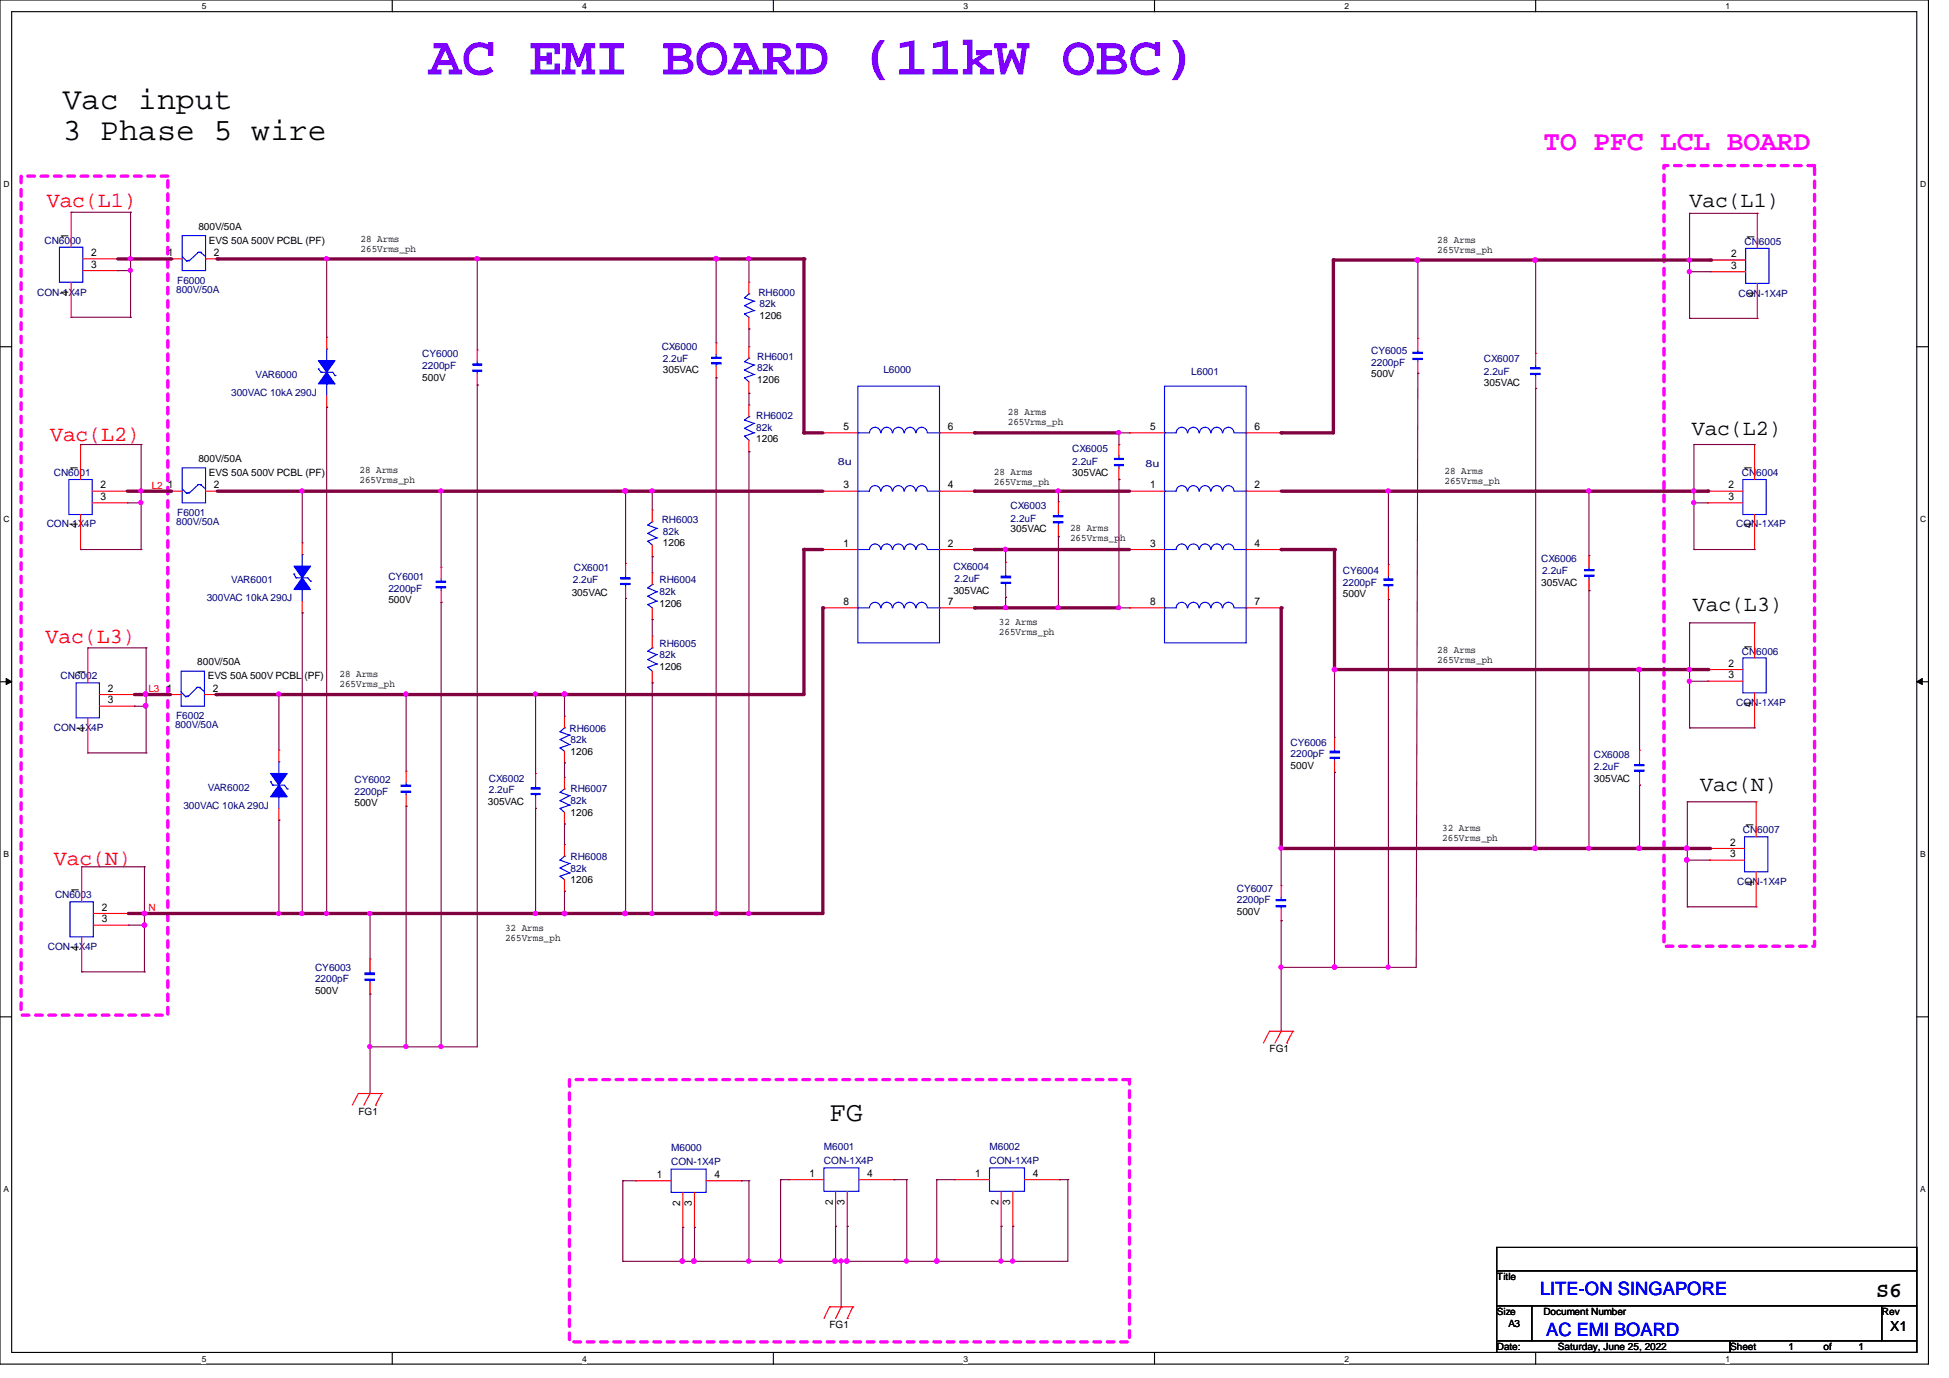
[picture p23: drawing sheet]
<svg xmlns="http://www.w3.org/2000/svg" width="297mm" height="210mm" viewBox="0 0 297 210" stroke-linecap="round" stroke-linejoin="round" font-family="sans-serif">
<defs><g id="words">
<text font-size="8.5" fill="#8000ff" x="65.3" y="11.3">AC EMI BOARD (11kW OBC)</text>
<g font-size="4.7">
<text x="9.6" y="16.6">Vac input</text>
<text x="9.6" y="21.3">3 Phase 5 wire</text>
</g>
<text font-size="4.2" fill="#f0f" x="235.2" y="22.9">TO PFC LCL BOARD</text>
<text font-size="4.2" x="126.4" y="170.8">FG</text>
<g font-size="3.3" fill="#f00">
<text x="7.1" y="31.6">Vac(L1)</text>
<text x="7.6" y="67.1">Vac(L2)</text>
<text x="6.9" y="98">Vac(L3)</text>
<text x="8.2" y="131.7">Vac(N)</text>
</g>
<g font-size="3.3">
<text x="257.5" y="31.6">Vac(L1)</text>
<text x="257.8" y="66.3">Vac(L2)</text>
<text x="258" y="93.1">Vac(L3)</text>
<text x="259.1" y="120.5">Vac(N)</text>
<text x="285.9" y="197.6">S6</text>
</g>
<g font-size="2.8" fill="#00f">
<text x="234.7" y="197.4">LITE-ON SINGAPORE</text>
<text x="235.6" y="203.5">AC EMI BOARD</text>
</g>
<text font-size="2.1" x="288" y="202.9">X1</text>
<g font-size="1.6">
<text x="10.4" y="36.4" transform="rotate(-90 10.4 36.4)">1</text>
<text x="13.9" y="40.8">3</text>
<text x="13.9" y="39">2</text>
<text x="25.6" y="39">1</text>
<text x="32.6" y="39">2</text>
<text x="263.8" y="41">3</text>
<text x="263.8" y="39.2">2</text>
<text x="267.4" y="36.6" transform="rotate(-90 267.4 36.6)">1</text>
<text x="10.4" y="45.1" transform="rotate(-90 10.4 45.1)">4</text>
<text x="267.4" y="45.3" transform="rotate(-90 267.4 45.3)">4</text>
<text x="128.5" y="65.5">5</text>
<text x="144.4" y="65.5">6</text>
<text x="175.3" y="65.5">5</text>
<text x="191.2" y="65.5">6</text>
<text x="11.9" y="71.8" transform="rotate(-90 11.9 71.8)">1</text>
<text x="267" y="71.8" transform="rotate(-90 267 71.8)">1</text>
<text x="15.3" y="76.2">3</text>
<text x="15.3" y="74.4">2</text>
<text x="25.6" y="74.4">1</text>
<text x="32.6" y="74.4">2</text>
<text x="128.5" y="74.4">3</text>
<text x="144.4" y="74.4">4</text>
<text x="175.3" y="74.4">1</text>
<text x="191.2" y="74.4">2</text>
<text x="263.4" y="76.2">3</text>
<text x="263.4" y="74.4">2</text>
<text x="11.9" y="80.5" transform="rotate(-90 11.9 80.5)">4</text>
<text x="128.5" y="83.3">1</text>
<text x="144.4" y="83.3">2</text>
<text x="175.3" y="83.3">3</text>
<text x="191.2" y="83.3">4</text>
<text x="267" y="80.5" transform="rotate(-90 267 80.5)">4</text>
<text x="128.5" y="92.2">8</text>
<text x="144.4" y="92.2">7</text>
<text x="175.3" y="92.2">8</text>
<text x="191.2" y="92.2">7</text>
<text x="263.4" y="101.6">2</text>
<text x="267" y="99" transform="rotate(-90 267 99)">1</text>
<text x="13" y="102.8" transform="rotate(-90 13 102.8)">1</text>
<text x="16.4" y="107.2">3</text>
<text x="16.4" y="105.4">2</text>
<text x="25.4" y="105.4">1</text>
<text x="32.4" y="105.4">2</text>
<text x="263.4" y="103.4">3</text>
<text x="267" y="107.7" transform="rotate(-90 267 107.7)">4</text>
<text x="13" y="111.5" transform="rotate(-90 13 111.5)">4</text>
<text x="263.7" y="130.6">3</text>
<text x="263.7" y="128.9">2</text>
<text x="267.2" y="126.2" transform="rotate(-90 267.2 126.2)">1</text>
<text x="12" y="136.1" transform="rotate(-90 12 136.1)">1</text>
<text x="267.2" y="135" transform="rotate(-90 267.2 135)">4</text>
<text x="15.5" y="140.5">3</text>
<text x="15.5" y="138.8">2</text>
<text x="12" y="144.9" transform="rotate(-90 12 144.9)">4</text>
<text x="100.1" y="179.5">1</text>
<text x="108.9" y="179.5">4</text>
<text x="123.4" y="179.3">1</text>
<text x="132.2" y="179.3">4</text>
<text x="148.6" y="179.3">1</text>
<text x="157.4" y="179.3">4</text>
<text x="103.6" y="183.8" transform="rotate(-90 103.6 183.8)">2</text>
<text x="105.4" y="183.8" transform="rotate(-90 105.4 183.8)">3</text>
<text x="126.9" y="183.6" transform="rotate(-90 126.9 183.6)">2</text>
<text x="128.7" y="183.6" transform="rotate(-90 128.7 183.6)">3</text>
<text x="152.1" y="183.6" transform="rotate(-90 152.1 183.6)">2</text>
<text x="153.9" y="183.6" transform="rotate(-90 153.9 183.6)">3</text>
</g>
<g font-size="1.5">
<text x="30.2" y="35.1">800V/50A</text>
<text x="31.8" y="37.2">EVS 50A 500V PCBL (PF)</text>
<text x="54.9" y="36.8">28 Arms</text>
<text x="54.9" y="38.4">265Vrms_ph</text>
<text x="219" y="37">28 Arms</text>
<text x="219" y="38.5">265Vrms_ph</text>
<text x="115.7" y="48.6">1206</text>
<text x="64.3" y="58">500V</text>
<text x="101" y="56.9">305VAC</text>
<text x="115.4" y="58.3">1206</text>
<text x="209" y="57.5">500V</text>
<text x="226.1" y="58.8">305VAC</text>
<text x="153.6" y="63.2">28 Arms</text>
<text x="153.6" y="64.7">265Vrms_ph</text>
<text x="30.2" y="70.4">800V/50A</text>
<text x="115.2" y="67.4">1206</text>
<text x="31.8" y="72.6">EVS 50A 500V PCBL (PF)</text>
<text x="54.8" y="72.1">28 Arms</text>
<text x="54.8" y="73.6">265Vrms_ph</text>
<text x="151.5" y="72.4">28 Arms</text>
<text x="151.5" y="73.9">265Vrms_ph</text>
<text x="163.4" y="72.6">305VAC</text>
<text x="220.1" y="72.2">28 Arms</text>
<text x="220.1" y="73.7">265Vrms_ph</text>
<text x="101" y="83.2">1206</text>
<text x="154" y="81.1">305VAC</text>
<text x="163.1" y="80.9">28 Arms</text>
<text x="163.1" y="82.5">265Vrms_ph</text>
<text x="234.9" y="89.2">305VAC</text>
<text x="59.2" y="91.9">500V</text>
<text x="87.1" y="90.8">305VAC</text>
<text x="100.5" y="92.5">1206</text>
<text x="145.3" y="90.5">305VAC</text>
<text x="152.2" y="95.2">32 Arms</text>
<text x="204.6" y="91">500V</text>
<text x="30.1" y="101.3">800V/50A</text>
<text x="152.2" y="96.7">265Vrms_ph</text>
<text x="219" y="99.6">28 Arms</text>
<text x="219" y="101.1">265Vrms_ph</text>
<text x="31.7" y="103.5">EVS 50A 500V PCBL (PF)</text>
<text x="51.7" y="103.1">28 Arms</text>
<text x="51.7" y="104.6">265Vrms_ph</text>
<text x="100.5" y="102.1">1206</text>
<text x="87" y="115.1">1206</text>
<text x="196.7" y="117.2">500V</text>
<text x="242.9" y="119.1">305VAC</text>
<text x="54" y="122.9">500V</text>
<text x="74.3" y="122.7">305VAC</text>
<text x="87" y="124.3">1206</text>
<text x="219.8" y="126.7">32 Arms</text>
<text x="219.8" y="128.2">265Vrms_ph</text>
<text x="87" y="134.6">1206</text>
<text x="77" y="141.9">32 Arms</text>
<text x="77" y="143.4">265Vrms_ph</text>
<text x="188.5" y="139.4">500V</text>
<text x="48" y="151.5">500V</text>
<text x="193.5" y="160.4">FG1</text>
<text x="54.6" y="169.8">FG1</text>
<text x="228.1" y="195.1">Title</text>
<text x="126.4" y="202.4">FG1</text>
<text x="228.1" y="200.4">Size</text>
<text x="229.9" y="202.2">A3</text>
<text x="235.2" y="200.4">Document Number</text>
<text x="286.8" y="200.4">Rev</text>
<text x="228.1" y="205.7">Date:</text>
<text x="237.4" y="205.7">Saturday, June 25, 2022</text>
<text x="263.6" y="205.7">Sheet</text>
<text x="272.5" y="205.7">1</text>
<text x="277.9" y="205.7">of</text>
<text x="283.2" y="205.7">1</text>
</g>
<g font-size="1.5" fill="#000080">
<text x="6.8" y="37.2">CN6000</text>
<text x="265.9" y="37.3">CN6005</text>
<text x="5.7" y="45">CON-1X4P</text>
<text x="26.8" y="44.6">800V/50A</text>
<text x="27" y="43.3">F6000</text>
<text x="115.6" y="45">RH6000</text>
<text x="115.7" y="46.8">82k</text>
<text x="264.9" y="45.2">CON-1X4P</text>
<text x="100.8" y="53.3">CX6000</text>
<text x="209" y="53.9">CY6005</text>
<text x="38.9" y="57.7">VAR6000</text>
<text x="64.3" y="54.4">CY6000</text>
<text x="64.3" y="56.2">2200pF</text>
<text x="101" y="55.1">2.2uF</text>
<text x="115.4" y="54.8">RH6001</text>
<text x="115.4" y="56.6">82k</text>
<text x="134.6" y="56.9">L6000</text>
<text x="181.5" y="57.1">L6001</text>
<text x="209" y="55.7">2200pF</text>
<text x="226.1" y="55.1">CX6007</text>
<text x="226.1" y="57.1">2.2uF</text>
<text x="35.2" y="60.3">300VAC 10kA 290J</text>
<text x="115.2" y="63.8">RH6002</text>
<text x="115.2" y="65.6">82k</text>
<text x="127.7" y="70.8">8u</text>
<text x="163.4" y="68.8">CX6005</text>
<text x="163.4" y="70.8">2.2uF</text>
<text x="174.6" y="71.1">8u</text>
<text x="8.2" y="72.6">CN6001</text>
<text x="154" y="77.6">CX6003</text>
<text x="265.4" y="72.6">CN6004</text>
<text x="7.1" y="80.3">CON-1X4P</text>
<text x="26.8" y="80">800V/50A</text>
<text x="27" y="78.6">F6001</text>
<text x="100.8" y="79.7">RH6003</text>
<text x="101" y="81.4">82k</text>
<text x="154" y="79.5">2.2uF</text>
<text x="264.6" y="80.3">CON-1X4P</text>
<text x="35.2" y="88.9">VAR6001</text>
<text x="59.2" y="88.4">CY6001</text>
<text x="87.3" y="88.9">2.2uF</text>
<text x="87.5" y="87">CX6001</text>
<text x="100.5" y="88.9">RH6004</text>
<text x="145.3" y="86.8">CX6004</text>
<text x="145.5" y="88.7">2.2uF</text>
<text x="204.6" y="87.5">CY6004</text>
<text x="204.6" y="89.2">2200pF</text>
<text x="234.9" y="85.7">CX6006</text>
<text x="235" y="87.5">2.2uF</text>
<text x="31.5" y="91.6">300VAC 10kA 290J</text>
<text x="59.2" y="90.2">2200pF</text>
<text x="100.5" y="90.7">82k</text>
<text x="100.5" y="98.6">RH6005</text>
<text x="100.5" y="100.3">82k</text>
<text x="265.4" y="99.7">CN6006</text>
<text x="9.2" y="103.5">CN6002</text>
<text x="264.6" y="107.6">CON-1X4P</text>
<text x="8.2" y="111.3">CON-1X4P</text>
<text x="26.7" y="111">800V/50A</text>
<text x="26.8" y="109.6">F6002</text>
<text x="86.8" y="111.5">RH6006</text>
<text x="87" y="113.3">82k</text>
<text x="196.7" y="113.6">CY6006</text>
<text x="54" y="119.3">CY6002</text>
<text x="74.5" y="119.1">CX6002</text>
<text x="196.7" y="115.4">2200pF</text>
<text x="242.9" y="115.6">CX6008</text>
<text x="242.9" y="117.3">2.2uF</text>
<text x="27.9" y="123.3">300VAC 10kA 290J</text>
<text x="31.7" y="120.6">VAR6002</text>
<text x="54" y="121.1">2200pF</text>
<text x="74.5" y="120.9">2.2uF</text>
<text x="87" y="120.7">RH6007</text>
<text x="87" y="122.5">82k</text>
<text x="87" y="131.1">RH6008</text>
<text x="265.6" y="127">CN6007</text>
<text x="8.4" y="136.9">CN6003</text>
<text x="87" y="132.8">82k</text>
<text x="188.5" y="135.9">CY6007</text>
<text x="188.5" y="137.7">2200pF</text>
<text x="264.8" y="134.8">CON-1X4P</text>
<text x="7.3" y="144.8">CON-1X4P</text>
<text x="48" y="147.9">CY6003</text>
<text x="48" y="149.7">2200pF</text>
<text x="102.3" y="175.3">M6000</text>
<text x="102.3" y="177.5">CON-1X4P</text>
<text x="125.6" y="175.2">M6001</text>
<text x="125.6" y="177.3">CON-1X4P</text>
<text x="150.8" y="175.2">M6002</text>
<text x="150.8" y="177.3">CON-1X4P</text>
</g>
<g font-size="1.5" fill="#f00">
<text x="23.1" y="74.5">L2</text>
<text x="22.6" y="105.5">L3</text>
<text x="22.6" y="138.9">N</text>
</g>
<g font-size="1.3">
<text x="30.7" y="1.4">5</text>
<text x="88.7" y="1.4">4</text>
<text x="146.8" y="1.4">3</text>
<text x="204.9" y="1.4">2</text>
<text x="263" y="1.4">1</text>
<text x=".5" y="28.4">D</text>
<text x="292.6" y="28.4">D</text>
<text x=".5" y="79.5">C</text>
<text x="292.6" y="79.5">C</text>
<text x=".5" y="130.6">B</text>
<text x="292.6" y="130.6">B</text>
<text x=".5" y="181.6">A</text>
<text x="292.6" y="181.6">A</text>
<text x="30.7" y="207.5">5</text>
<text x="88.7" y="207.5">4</text>
<text x="146.8" y="207.5">3</text>
<text x="204.9" y="207.5">2</text>
<text x="263" y="207.5">1</text>
</g>
</g></defs>
<path d="M0 0h293.9v207.9h-293.9zM1.8 1.8h290.3v204.3h-290.3z" fill="none" stroke="#000" stroke-width=".17"/>
<g fill="#fff">
<path d="M30.7 .3h.7v1.4h-.7z"/>
<path d="M30.7 206.3h.7v1.5h-.7z"/>
</g>
<path d="M59.8 0v1.8M59.8 206.1v1.8" fill="none" stroke="#000" stroke-width=".17"/>
<g fill="#fff">
<path d="M88.7 .3h.7v1.4h-.7z"/>
<path d="M88.7 206.3h.7v1.5h-.7z"/>
</g>
<path d="M117.9 0v1.8M117.9 206.1v1.8" fill="none" stroke="#000" stroke-width=".17"/>
<g fill="#fff">
<path d="M146.8 .3h.7v1.4h-.7z"/>
<path d="M146.8 206.3h.7v1.5h-.7z"/>
</g>
<path d="M175.9 0v1.8M175.9 206.1v1.8" fill="none" stroke="#000" stroke-width=".17"/>
<g fill="#fff">
<path d="M204.9 .3h.7v1.4h-.7z"/>
<path d="M204.9 206.3h.7v1.5h-.7z"/>
</g>
<path d="M234 0v1.8M234 206.1v1.8" fill="none" stroke="#000" stroke-width=".17"/>
<g fill="#fff">
<path d="M263 .3h.7v1.4h-.7z"/>
<path d="M263 206.3h.7v1.5h-.7z"/>
<path d="M.5 27.3h.9v1.4h-.9z"/>
<path d="M292.6 27.3h.9v1.4h-.9z"/>
<path d="M.5 78.3h.9v1.5h-.9z"/>
<path d="M292.6 78.3h.9v1.5h-.9z"/>
</g>
<path d="M0 52.8h1.8M292.1 52.8h1.8" fill="none" stroke="#000" stroke-width=".17"/>
<g fill="#fff">
<path d="M.5 129.4h.9v1.4h-.9z"/>
<path d="M292.6 129.4h.9v1.4h-.9z"/>
</g>
<path d="M0 103.9h1.8M292.1 103.9h1.8" fill="none" stroke="#000" stroke-width=".17"/>
<path d="M.9 103.4l.9 .5-.9 .4zM292.1 103.9l.8-.5v.9z" fill="#000"/>
<path d="M.9 103.4l.9 .5-.9 .4zM292.1 103.9l.8-.5v.9z" fill="none" stroke="#000" stroke-width=".15"/>
<g fill="#fff">
<path d="M.5 180.4h.8v1.5h-.8z"/>
<path d="M292.6 180.4h.8v1.5h-.8z"/>
</g>
<path d="M0 154.9h1.8M292.1 154.9h1.8M228.1 190.1h64v3.5h-64zM228.1 193.6h64v5.4h-64zM228.1 199h5.3v5.3h-5.3zM233.4 199h53.4v5.3h-53.4zM286.8 199h5.3v5.3h-5.3zM228.1 204.3h35.6v1.8h-35.6zM263.7 204.3h28.4v1.8h-28.4z" fill="none" stroke="#000" stroke-width=".17"/>
<path d="M3.2 26.8h22.4v127.9h-22.4zM253.6 25.2h22.9v119h-22.9zM86.8 164.5h85.3v40h-85.3z" fill="none" stroke="#f0f" stroke-width=".51" stroke-dasharray="1 1"/>
<g fill="none" stroke="#f00" stroke-width=".17">
<path d="M193.5 157.1h.1M193.5 157.1l-1 1.8M193.5 157.1h3.5M195.2 157.1h.1M195.2 157.1l-.9 1.8M196.1 158.9h.1M197 157.1h.1M197 157.1l-.9 1.8M54.6 166.6h.1M54.6 166.6l-.9 1.8M54.6 166.6h3.6M56.4 166.6h.1"/>
<path d="M56.4 166.6l-.9 1.8M57.2 168.4h.1M58.2 166.6h.1M58.2 166.6l-1 1.8M126.4 199.1h.1M126.4 199.1l-.8 1.8M126.4 199.1h3.6M128.2 199.1h.1M128.2 199.1l-.9 1.8M130 199.1h.1M130 199.1l-.9 1.8M129.1 200.9h.1"/>
</g>
<path d="M48.9 56.7h.1M48.9 56.7h1.8M49.8 58.5h.1M49.8 53.2h.1M49.8 53.2v1.7M49.8 58.5v1.8" fill="none" stroke="#00f" stroke-width=".17"/>
<path d="M49.8 56.7l1.3 1.8h-2.6z" fill-rule="evenodd" fill="#00f"/>
<path d="M48.5 56.2h.1M48.5 56.2l.4 .5M49.8 56.7l1.3 1.8h-2.6zM50.7 56.7l.4 .5M51.1 57.2h.1" fill="none" stroke="#00f" stroke-width=".17"/>
<path d="M48.5 54.9h2.6l-1.3 1.8z" fill-rule="evenodd" fill="#00f"/>
<g fill="none" stroke="#00f" stroke-width=".17">
<path d="M48.5 54.9h2.6l-1.3 1.8zM113.5 57.6h.1M113.5 56.4h.1M113.5 55.1h.1M113.5 57.6l.6 .6M113.5 56.4l1.4 .7M113.5 55.1l1.4 .5M114.1 54.6h.1M114.1 54.6l-.6 .5M114.9 57.1h.1M114.9 55.6h.1M114.9 57.1l-1.4 .5"/>
<path d="M114.9 55.6l-1.4 .8M211.6 88.2h.1M211.6 87.8v.4M85.3 114h.1M85.3 112.7h.1M85.3 111.5h.1M85.3 114l.7 .5M85.3 112.7l1.5 .8M85.3 111.5l1.5 .5M86 110.9h.1M86 110.9l-.7 .6M86.8 113.5h.1"/>
<path d="M86.8 112h.1M86.8 113.5l-1.5 .5M86.8 112l-1.5 .7"/>
</g>
<path d="M49.8 51.4h.1M49.8 51.4v1.8M114.1 59.9h.1M114.1 52.8h.1M114.1 52.8v1.8M114.1 58.2v1.7M49.8 62.1h.1M49.8 60.3v1.8M86 116.2h.1M86 109.1h.1M86 109.1v1.8M86 114.5v1.7" fill="none" stroke="#f00" stroke-width=".17"/>
<path d="M210.9 89.1h1.4v.1h-1.4z" fill-rule="evenodd" fill="#00f"/>
<path d="M210.9 89.1h1.4v.1h-1.4zM211.6 89.2h.1M211.6 89.2v.4" fill="none" stroke="#00f" stroke-width=".17"/>
<path d="M210.9 88.2h1.4v.2h-1.4z" fill-rule="evenodd" fill="#00f"/>
<g fill="none" stroke="#00f" stroke-width=".17">
<path d="M98.7 92.1h.1M98.7 90.8h.1M98.7 89.6h.1M98.7 92.1l.7 .5M98.7 90.8l1.4 .8M98.7 89.6l1.4 .6M99.4 89.1h.1M99.4 89.1l-.7 .5M100.1 91.6h.1M100.1 90.2h.1M100.1 91.6l-1.4 .5M100.1 90.2l-1.4 .6"/>
<path d="M153.2 87.8h.1M153.2 87.5v.3M210.9 88.2h1.4v.2h-1.4zM11.6 104.1h3.6v5.3h-3.6z"/>
</g>
<g fill="none" stroke="#f00" stroke-width=".17">
<path d="M13.4 98.7h.1M13.4 98.7v5.4M99.4 94.4h.1M99.4 87.3h.1M99.4 87.3v1.8M99.4 92.6v1.8M211.6 86h.1M211.6 91.4h.1M211.6 86v1.8M211.6 89.6v1.8M13.4 114.7h.1M13.4 109.4v5.3"/>
<path d="M15.2 107.6h5.3M15.2 105.8h5.3M20.5 107.6h.1M20.5 105.8h.1"/>
</g>
<path d="M152.6 88.7h1.4v.2h-1.4z" fill-rule="evenodd" fill="#00f"/>
<path d="M152.6 88.7h1.4v.2h-1.4zM153.2 88.9h.1M153.2 88.9v.3" fill="none" stroke="#00f" stroke-width=".17"/>
<path d="M152.6 87.8h1.4v.3h-1.4z" fill-rule="evenodd" fill="#00f"/>
<g fill="none" stroke="#00f" stroke-width=".17">
<path d="M113.5 47.8h.1M113.5 46.6h.1M113.5 45.4h.1M113.5 47.8l.6 .5M113.5 46.6l1.4 .7M113.5 45.4l1.4 .5M114.1 44.8h.1M114.1 44.8l-.6 .6M114.9 47.3h.1M114.9 45.9h.1M114.9 47.3l-1.4 .5M114.9 45.9l-1.4 .7"/>
<path d="M99.4 79.5h.1M99.4 79.5l-.7 .5M98.7 82.5h.1M98.7 81.3h.1M98.7 80h.1M98.7 82.5l.7 .6M98.7 81.3l1.4 .7M98.7 80l1.4 .5M100.1 82h.1M100.1 80.5h.1M100.1 82l-1.4 .5M100.1 80.5l-1.4 .8"/>
<path d="M152.6 87.8h1.4v.3h-1.4zM56.4 148.3h.1M56.4 147.9v.4"/>
</g>
<path d="M114.1 50.1h.1M114.1 43h.1M114.1 43v1.8M114.1 48.3v1.8M99.4 77.7h.1M99.4 77.7v1.8M99.4 84.8h.1M99.4 83.1v1.7M153.2 85.7h.1M153.2 91h.1M153.2 85.7v1.8M153.2 89.2v1.8" fill="none" stroke="#f00" stroke-width=".17"/>
<path d="M55.6 149.2h1.5v.2h-1.5z" fill-rule="evenodd" fill="#00f"/>
<path d="M55.6 149.2h1.5v.2h-1.5zM56.4 149.4h.1M56.4 149.4v.3" fill="none" stroke="#00f" stroke-width=".17"/>
<path d="M55.6 148.3h1.5v.2h-1.5z" fill-rule="evenodd" fill="#00f"/>
<path d="M203.4 114.5h.1M203.4 114.1v.4M55.6 148.3h1.5v.2h-1.5z" fill="none" stroke="#00f" stroke-width=".17"/>
<path d="M56.4 146.1h.1M56.4 151.5h.1M56.4 146.1v1.8M56.4 149.7v1.8" fill="none" stroke="#f00" stroke-width=".17"/>
<path d="M202.7 115.4h1.4v.2h-1.4z" fill-rule="evenodd" fill="#00f"/>
<path d="M202.7 115.4h1.4v.2h-1.4zM203.4 115.6h.1M203.4 115.6v.3" fill="none" stroke="#00f" stroke-width=".17"/>
<path d="M202.7 114.5h1.4v.2h-1.4z" fill-rule="evenodd" fill="#00f"/>
<path d="M41.6 119.6h.1M41.6 119.6h1.7M42.5 116.1h.1M42.5 116.1v1.8M202.7 114.5h1.4v.2h-1.4zM10.7 137.4h3.5v5.3h-3.5zM42.5 121.4h.1M42.5 121.4v1.8" fill="none" stroke="#00f" stroke-width=".17"/>
<path d="M203.4 112.4h.1M203.4 117.7h.1M203.4 112.4v1.7M203.4 115.9v1.8M12.4 132.1h.1M12.4 132.1v5.3M14.2 139.2h5.4M19.6 139.2h.1M12.4 148.1h.1M12.4 142.7v5.4M14.2 141h5.4M19.6 141h.1" fill="none" stroke="#f00" stroke-width=".17"/>
<path d="M42.5 119.6l1.3 1.8h-2.6z" fill-rule="evenodd" fill="#00f"/>
<path d="M41.2 119.1h.1M41.2 119.1l.4 .5M42.5 119.6l1.3 1.8h-2.6zM43.3 119.6l.5 .6M43.8 120.2h.1" fill="none" stroke="#00f" stroke-width=".17"/>
<path d="M41.2 117.9h2.6l-1.3 1.7z" fill-rule="evenodd" fill="#00f"/>
<path d="M170.5 69.8h.1M170.5 69.5v.3M41.2 117.9h2.6l-1.3 1.7z" fill="none" stroke="#00f" stroke-width=".17"/>
<path d="M42.5 114.3h.1M42.5 114.3v1.8M42.5 125h.1M42.5 123.2v1.8" fill="none" stroke="#f00" stroke-width=".17"/>
<path d="M169.8 70.8h1.4v.2h-1.4z" fill-rule="evenodd" fill="#00f"/>
<path d="M169.8 70.8h1.4v.2h-1.4zM170.5 71h.1M170.5 71v.3" fill="none" stroke="#00f" stroke-width=".17"/>
<path d="M169.8 69.8h1.4v.2h-1.4z" fill-rule="evenodd" fill="#00f"/>
<path d="M266 37.8h3.6v5.4h-3.6zM109.1 54.4h.1M109.1 54v.4M169.8 69.8h1.4v.2h-1.4z" fill="none" stroke="#00f" stroke-width=".17"/>
<path d="M260.7 39.6h.1M260.7 39.6h5.3M267.8 32.5h.1M267.8 32.5v5.3M260.7 41.4h.1M260.7 41.4h5.3M267.8 48.5h.1M267.8 43.2v5.3M170.5 67.7h.1M170.5 73.1h.1M170.5 67.7v1.8M170.5 71.3v1.8" fill="none" stroke="#f00" stroke-width=".17"/>
<path d="M108.5 55.3h1.4v.2h-1.4z" fill-rule="evenodd" fill="#00f"/>
<path d="M108.5 55.3h1.4v.2h-1.4zM109.1 55.5h.1M109.1 55.5v.3" fill="none" stroke="#00f" stroke-width=".17"/>
<path d="M108.5 54.4h1.4v.2h-1.4z" fill-rule="evenodd" fill="#00f"/>
<g fill="none" stroke="#00f" stroke-width=".17">
<path d="M108.5 54.4h1.4v.2h-1.4zM130.7 58.8h12.5v39.2h-12.5zM130.7 74.8h.1M130.7 66h.1M130.7 74.8h1.8a.85 .85 0 0 1 .9-.8 .85 .85 0 0 1 .8 .8M130.7 66h1.8a.85 .85 0 0 1 .9-.9 .85 .85 0 0 1 .8 .9M134.3 74.8a.85 .85 0 0 1 .8-.8 .85 .85 0 0 1 .9 .8M134.3 66a.85 .85 0 0 1 .8-.9 .85 .85 0 0 1 .9 .9M136.1 74.8a.85 .85 0 0 1 .8-.8 .85 .85 0 0 1 .9 .8M136.1 66a.85 .85 0 0 1 .8-.9 .85 .85 0 0 1 .9 .9M137.8 74.8a.85 .85 0 0 1 .9-.8 .85 .85 0 0 1 .8 .8M137.8 66a.85 .85 0 0 1 .9-.9 .85 .85 0 0 1 .8 .9"/>
<path d="M139.6 74.8a.85 .85 0 0 1 .9-.8 .85 .85 0 0 1 .8 .8M139.6 66a.85 .85 0 0 1 .9-.9 .85 .85 0 0 1 .8 .9M141.4 74.8h1.8M141.4 66h1.8M143.2 74.8h.1M143.2 66h.1M130.7 92.6h.1M130.7 83.7h.1M130.7 92.6h1.8a.85 .85 0 0 1 .9-.8 .85 .85 0 0 1 .8 .8M130.7 83.7h1.8a.85 .85 0 0 1 .9-.8 .85 .85 0 0 1 .8 .8M134.3 92.6a.85 .85 0 0 1 .8-.8 .85 .85 0 0 1 .9 .8M134.3 83.7a.85 .85 0 0 1 .8-.8 .85 .85 0 0 1 .9 .8"/>
<path d="M136.1 92.6a.85 .85 0 0 1 .8-.8 .85 .85 0 0 1 .9 .8M136.1 83.7a.85 .85 0 0 1 .8-.8 .85 .85 0 0 1 .9 .8M137.8 92.6a.85 .85 0 0 1 .9-.8 .85 .85 0 0 1 .8 .8M137.8 83.7a.85 .85 0 0 1 .9-.8 .85 .85 0 0 1 .8 .8M139.6 92.6a.85 .85 0 0 1 .9-.8 .85 .85 0 0 1 .8 .8M139.6 83.7a.85 .85 0 0 1 .9-.8 .85 .85 0 0 1 .8 .8M141.4 92.6h1.8M141.4 83.7h1.8M143.2 83.7h.1M143.2 92.6h.1M61.9 119.6h.1M61.9 119.3v.3"/>
<path d="M85.3 133.5h.1M85.3 132.2h.1M85.3 131.1h.1M85.3 133.5l.7 .5M85.3 132.2l1.5 .8M85.3 131.1l1.5 .5M86 130.5h.1M86 130.5l-.7 .6M86.8 133h.1M86.8 131.6h.1M86.8 133l-1.5 .5M86.8 131.6l-1.5 .6"/>
</g>
<g fill="none" stroke="#f00" stroke-width=".17">
<path d="M109.1 52.2h.1M109.1 57.6h.1M109.1 52.2v1.8M109.1 55.8v1.8M125.4 66h.1M125.4 74.8h.1M125.4 66h5.3M125.4 74.8h5.3M143.2 66h5.3M143.2 74.8h5.3M148.5 66h.1M148.5 74.8h.1"/>
<path d="M125.4 92.6h.1M125.4 83.7h.1M125.4 92.6h5.3M125.4 83.7h5.3M143.2 92.6h5.3M143.2 83.7h5.3M148.5 92.6h.1M148.5 83.7h.1M86 135.8h.1M86 128.7h.1M86 128.7v1.8M86 134v1.8"/>
</g>
<path d="M61.1 120.6h1.5v.1h-1.5z" fill-rule="evenodd" fill="#00f"/>
<path d="M61.1 120.6h1.5v.1h-1.5zM61.9 120.7h.1M61.9 120.7v.4" fill="none" stroke="#00f" stroke-width=".17"/>
<path d="M61.1 119.6h1.5v.2h-1.5z" fill-rule="evenodd" fill="#00f"/>
<path d="M216.1 53.7h.1M216.1 53.3v.4M61.1 119.6h1.5v.2h-1.5z" fill="none" stroke="#00f" stroke-width=".17"/>
<path d="M61.9 117.5h.1M61.9 117.5v1.8M61.9 122.9h.1M61.9 121.1v1.8" fill="none" stroke="#f00" stroke-width=".17"/>
<path d="M215.3 54.6h1.4v.2h-1.4z" fill-rule="evenodd" fill="#00f"/>
<path d="M215.3 54.6h1.4v.2h-1.4zM216.1 54.8h.1M216.1 54.8v.3" fill="none" stroke="#00f" stroke-width=".17"/>
<path d="M215.3 53.7h1.4v.1h-1.4z" fill-rule="evenodd" fill="#00f"/>
<path d="M215.3 53.7h1.4v.1h-1.4zM95.3 88.1h.1M95.3 87.6v.5" fill="none" stroke="#00f" stroke-width=".17"/>
<path d="M216.1 51.6h.1M216.1 56.9h.1M216.1 51.6v1.7M216.1 55.1v1.8" fill="none" stroke="#f00" stroke-width=".17"/>
<path d="M94.6 88.9h1.4v.2h-1.4z" fill-rule="evenodd" fill="#00f"/>
<path d="M94.6 88.9h1.4v.2h-1.4zM95.3 89.1h.1M95.3 89.1v.3" fill="none" stroke="#00f" stroke-width=".17"/>
<path d="M94.6 88.1h1.4v.1h-1.4z" fill-rule="evenodd" fill="#00f"/>
<path d="M234 56h.1M234 55.6v.4M94.6 88.1h1.4v.1h-1.4z" fill="none" stroke="#00f" stroke-width=".17"/>
<path d="M95.3 85.9h.1M95.3 91.2h.1M95.3 85.9v1.7M95.3 89.4v1.8" fill="none" stroke="#f00" stroke-width=".17"/>
<path d="M233.3 56.9h1.4v.2h-1.4z" fill-rule="evenodd" fill="#00f"/>
<path d="M233.3 56.9h1.4v.2h-1.4zM234 57.1h.1M234 57.1v.3" fill="none" stroke="#00f" stroke-width=".17"/>
<path d="M233.3 56h1.4v.2h-1.4z" fill-rule="evenodd" fill="#00f"/>
<path d="M233.3 56h1.4v.2h-1.4zM45.1 88.1h.1M45.1 88.1h1.8M46.1 89.8h.1M46.1 84.5h.1M46.1 84.5v1.8M46.1 89.8v1.8" fill="none" stroke="#00f" stroke-width=".17"/>
<path d="M234 53.8h.1M234 59.2h.1M234 53.8v1.8M234 57.4v1.8" fill="none" stroke="#f00" stroke-width=".17"/>
<path d="M46.1 88.1l1.2 1.7h-2.5z" fill-rule="evenodd" fill="#00f"/>
<path d="M44.8 87.5h.1M44.8 87.5l.3 .6M46.1 88.1l1.2 1.7h-2.5zM46.9 88.1l.4 .5M47.3 88.6h.1" fill="none" stroke="#00f" stroke-width=".17"/>
<path d="M44.8 86.3h2.5l-1.2 1.8z" fill-rule="evenodd" fill="#00f"/>
<path d="M44.8 86.3h2.5l-1.2 1.8zM81.6 119.6v.5M81.6 120.1h.1" fill="none" stroke="#00f" stroke-width=".17"/>
<path d="M46.1 93.4h.1M46.1 82.7h.1M46.1 82.7v1.8M46.1 91.6v1.8" fill="none" stroke="#f00" stroke-width=".17"/>
<path d="M80.9 120.9h1.4v.2h-1.4z" fill-rule="evenodd" fill="#00f"/>
<path d="M80.9 120.9h1.4v.2h-1.4zM81.6 121.1h.1M81.6 121.1v.3" fill="none" stroke="#00f" stroke-width=".17"/>
<path d="M80.9 120.1h1.4v.1h-1.4z" fill-rule="evenodd" fill="#00f"/>
<g fill="none" stroke="#00f" stroke-width=".17">
<path d="M9.1 37.7h3.5v5.3h-3.5zM177.5 58.8h12.4v39.2h-12.4zM27.8 71.3h3.5v5.3h-3.5zM27.8 74.5l.6 .7M28.4 75.2h.1M28.8 75l-.4 .1M30.1 73.9l.3-.1 .2 .1M30.2 73.8h.1M30.2 73.8l-1.4 1.4M30.6 73.8h.1M30.6 73.8l.7 .7M177.5 74.8h.1"/>
<path d="M177.5 66h.1M177.5 74.8h1.7a.85 .85 0 0 1 .9-.8 .85 .85 0 0 1 .8 .8M177.5 66h1.7a.85 .85 0 0 1 .9-.9 .85 .85 0 0 1 .8 .9M181 74.8a.85 .85 0 0 1 .9-.8 .85 .85 0 0 1 .8 .8M181 66a.85 .85 0 0 1 .9-.9 .85 .85 0 0 1 .8 .9M182.8 74.8a.85 .85 0 0 1 .8-.8 .85 .85 0 0 1 .9 .8M182.8 66a.85 .85 0 0 1 .8-.9 .85 .85 0 0 1 .9 .9M184.6 74.8a.85 .85 0 0 1 .8-.8 .85 .85 0 0 1 .9 .8M184.6 66a.85 .85 0 0 1 .8-.9 .85 .85 0 0 1 .9 .9M186.4 74.8a.85 .85 0 0 1 .8-.8 .85 .85 0 0 1 .8 .8M186.4 66a.85 .85 0 0 1 .8-.9 .85 .85 0 0 1 .8 .9M188.1 74.8h1.8"/>
<path d="M188.1 66h1.8M189.9 74.8h.1M189.9 66h.1M265.6 73.1h3.6v5.3h-3.6zM67.2 88.6h.1M67.2 88.2v.4M177.5 92.6h.1M177.5 83.7h.1M177.5 92.6h1.7a.85 .85 0 0 1 .9-.8 .85 .85 0 0 1 .8 .8M177.5 83.7h1.7a.85 .85 0 0 1 .9-.8 .85 .85 0 0 1 .8 .8M181 92.6a.85 .85 0 0 1 .9-.8 .85 .85 0 0 1 .8 .8M181 83.7a.85 .85 0 0 1 .9-.8 .85 .85 0 0 1 .8 .8"/>
<path d="M182.8 92.6a.85 .85 0 0 1 .8-.8 .85 .85 0 0 1 .9 .8M182.8 83.7a.85 .85 0 0 1 .8-.8 .85 .85 0 0 1 .9 .8M184.6 92.6a.85 .85 0 0 1 .8-.8 .85 .85 0 0 1 .9 .8M184.6 83.7a.85 .85 0 0 1 .8-.8 .85 .85 0 0 1 .9 .8M186.4 92.6a.85 .85 0 0 1 .8-.8 .85 .85 0 0 1 .8 .8M186.4 83.7a.85 .85 0 0 1 .8-.8 .85 .85 0 0 1 .8 .8M188.1 92.6h1.8M188.1 83.7h1.8M189.9 83.7h.1M189.9 92.6h.1M80.9 120.1h1.4v.1h-1.4zM125.6 178h5.3v3.5h-5.3z"/>
</g>
<g fill="none" stroke="#f00" stroke-width=".17">
<path d="M10.8 32.3h.1M10.8 32.3v5.4M12.6 39.5h5.3M17.9 39.5h.1M10.8 48.3h.1M10.8 43v5.3M12.6 41.2h5.3M17.9 41.2h.1M26 74.8h.1M26 74.8h1.8M31.3 74.8h1.8M33.1 74.8h.1"/>
<path d="M172.1 66h.1M172.1 74.8h.1M172.1 74.8h5.4M172.1 66h5.4M189.9 74.8h5.3M189.9 66h5.3M195.2 66h.1M195.2 74.8h.1M260.3 76.6h.1M260.3 74.8h.1M260.3 76.6h5.3M260.3 74.8h5.3"/>
<path d="M267.4 67.7h.1M267.4 67.7v5.4M267.4 78.4v5.3M172.1 92.6h.1M172.1 83.7h.1M172.1 92.6h5.4M172.1 83.7h5.4M189.9 92.6h5.3M189.9 83.7h5.3M195.2 92.6h.1M195.2 83.7h.1M267.4 83.7h.1"/>
<path d="M81.6 117.9h.1M81.6 117.9v1.7M81.6 123.2h.1M81.6 121.4v1.8M120.2 179.7h.1M120.2 179.7h5.4M130.9 179.7h5.3M136.2 179.7h.1M127.3 186.9h.1M127.3 181.5v5.4M129.1 186.9h.1M129.1 181.5v5.4"/>
</g>
<path d="M66.5 89.4h1.4v.2h-1.4z" fill-rule="evenodd" fill="#00f"/>
<path d="M66.5 89.4h1.4v.2h-1.4zM67.2 89.6h.1M67.2 89.6v.4" fill="none" stroke="#00f" stroke-width=".17"/>
<path d="M66.5 88.6h1.4v.1h-1.4z" fill-rule="evenodd" fill="#00f"/>
<path d="M66.5 88.6h1.4v.1h-1.4zM249.9 116.5h.1M249.9 116.1v.4" fill="none" stroke="#00f" stroke-width=".17"/>
<path d="M67.2 86.4h.1M67.2 91.8h.1M67.2 86.4v1.8M67.2 90v1.8" fill="none" stroke="#f00" stroke-width=".17"/>
<path d="M249.1 117.3h1.4v.2h-1.4z" fill-rule="evenodd" fill="#00f"/>
<path d="M249.1 117.3h1.4v.2h-1.4zM249.9 117.5h.1M249.9 117.5v.4" fill="none" stroke="#00f" stroke-width=".17"/>
<path d="M249.1 116.5h1.4v.2h-1.4z" fill-rule="evenodd" fill="#00f"/>
<path d="M161.3 78.6h.1M161.3 78.2v.4M249.1 116.5h1.4v.2h-1.4zM265.6 100.2h3.6v5.4h-3.6zM150.8 178h5.3v3.5h-5.3z" fill="none" stroke="#00f" stroke-width=".17"/>
<g fill="none" stroke="#f00" stroke-width=".17">
<path d="M267.4 94.9h.1M267.4 94.9v5.3M249.9 114.3h.1M249.9 119.6h.1M249.9 114.3v1.8M249.9 117.9v1.7M260.3 103.8h.1M260.3 102h.1M260.3 103.8h5.3M260.3 102h5.3M267.4 110.9h.1M267.4 105.6v5.3"/>
<path d="M145.5 179.7h.1M145.5 179.7h5.3M156.1 179.7h5.4M161.5 179.7h.1M152.6 186.9h.1M152.6 181.5v5.4M154.3 186.9h.1M154.3 181.5v5.4"/>
</g>
<path d="M160.5 79.5h1.5v.2h-1.5z" fill-rule="evenodd" fill="#00f"/>
<path d="M160.5 79.5h1.5v.2h-1.5zM161.3 79.7h.1M161.3 79.7v.3" fill="none" stroke="#00f" stroke-width=".17"/>
<path d="M160.5 78.6h1.5v.1h-1.5z" fill-rule="evenodd" fill="#00f"/>
<path d="M72.7 55.5h.1M72.7 55.1v.4M160.5 78.6h1.5v.1h-1.5z" fill="none" stroke="#00f" stroke-width=".17"/>
<path d="M161.3 76.5h.1M161.3 76.5v1.7M161.3 81.8h.1M161.3 80v1.8" fill="none" stroke="#f00" stroke-width=".17"/>
<path d="M72.1 56.4h1.3v.2h-1.3z" fill-rule="evenodd" fill="#00f"/>
<path d="M72.1 56.4h1.3v.2h-1.3zM72.7 56.6h.1M72.7 56.6v.3" fill="none" stroke="#00f" stroke-width=".17"/>
<path d="M72.1 55.5h1.3v.1h-1.3z" fill-rule="evenodd" fill="#00f"/>
<path d="M72.1 55.5h1.3v.1h-1.3zM195.2 137.1h.1M195.2 136.7v.4" fill="none" stroke="#00f" stroke-width=".17"/>
<path d="M72.7 53.3h.1M72.7 58.7h.1M72.7 53.3v1.8M72.7 56.9v1.8" fill="none" stroke="#f00" stroke-width=".17"/>
<path d="M194.5 138h1.4v.2h-1.4z" fill-rule="evenodd" fill="#00f"/>
<path d="M194.5 138h1.4v.2h-1.4zM195.2 138.2h.1M195.2 138.2v.3" fill="none" stroke="#00f" stroke-width=".17"/>
<path d="M194.5 137.1h1.4v.1h-1.4z" fill-rule="evenodd" fill="#00f"/>
<g fill="none" stroke="#00f" stroke-width=".17">
<path d="M27.8 35.9h3.5v5.3h-3.5zM27.8 39.1l.6 .7M28.4 39.8h.1M28.8 39.6l-.4 .1M30.1 38.5l.3-.1 .2 .1M30.2 38.4h.1M30.2 38.4l-1.4 1.4M30.6 38.4h.1M30.6 38.4l.7 .7M10.5 73.1h3.6v5.3h-3.6zM113.5 66.5h.1M113.5 65.3h.1"/>
<path d="M113.5 64h.1M113.5 66.5l.6 .6M113.5 65.3l1.4 .7M113.5 64l1.4 .5M114.1 63.5h.1M114.1 63.5l-.6 .5M114.9 66h.1M114.9 64.5h.1M114.9 66l-1.4 .5M114.9 64.5l-1.4 .8M98.7 99.2h.1M98.7 99.2l1.4 .5"/>
<path d="M99.4 98.7h.1M99.4 98.7l-.7 .5M100.1 99.7h.1M100.1 99.7l-1.4 .8M242.1 86.8h.1M242.1 86.4v.4M27.6 102.3h3.6v5.3h-3.6zM27.6 105.4l.7 .8M28.3 106.2h.1M28.7 106l-.4 .1M29.9 104.8l.3-.1 .2 .1M30.1 104.7h.1"/>
<path d="M30.1 104.7l-1.5 1.5M30.4 104.7h.1M30.4 104.7l.8 .7M98.7 101.7h.1M98.7 100.5h.1M98.7 101.7l.7 .6M98.7 100.5l1.4 .7M100.1 101.2h.1M100.1 101.2l-1.4 .5M85.3 123.2h.1M85.3 122h.1M85.3 120.7h.1"/>
<path d="M85.3 123.2l.7 .6M85.3 122l1.5 .7M85.3 120.7l1.5 .5M86 120.2h.1M86 120.2l-.7 .5M86.8 122.7h.1M86.8 121.2h.1M86.8 122.7l-1.5 .5M86.8 121.2l-1.5 .8M194.5 137.1h1.4v.1h-1.4zM102.3 178.1h5.3v3.6h-5.3z"/>
</g>
<g fill="none" stroke="#f00" stroke-width=".17">
<path d="M26 39.5h.1M26 39.5h1.8M31.3 39.5h1.8M33.1 39.5h.1M12.3 67.7h.1M12.3 67.7v5.4M12.3 78.4v5.3M14.1 76.6h5.3M14.1 74.8h5.3M19.4 76.6h.1M19.4 74.8h.1M114.1 68.8h.1"/>
<path d="M114.1 61.7h.1M114.1 61.7v1.8M114.1 67.1v1.7M12.3 83.7h.1M99.4 96.9h.1M99.4 96.9v1.8M25.8 105.8h.1M25.8 105.8h1.8M31.2 105.8h1.7M32.9 105.8h.1M86 118.4h.1M86 118.4v1.8"/>
<path d="M99.4 104.1h.1M99.4 102.3v1.8M86 125.6h.1M86 123.8v1.8M195.2 135h.1M195.2 135v1.7M195.2 138.5v1.8M195.2 140.3h.1M96.9 179.9h.1M96.9 179.9h5.4M107.6 179.9h5.3M112.9 179.9h.1"/>
<path d="M104.1 187h.1M104.1 181.7v5.3M105.8 187h.1M105.8 181.7v5.3"/>
</g>
<path d="M241.5 87.6h1.4v.2h-1.4z" fill-rule="evenodd" fill="#00f"/>
<path d="M241.5 87.6h1.4v.2h-1.4zM242.1 87.8h.1M242.1 87.8v.4" fill="none" stroke="#00f" stroke-width=".17"/>
<path d="M241.5 86.8h1.4v.2h-1.4z" fill-rule="evenodd" fill="#00f"/>
<path d="M241.5 86.8h1.4v.2h-1.4zM265.9 127.5h3.5v5.3h-3.5z" fill="none" stroke="#00f" stroke-width=".17"/>
<path d="M242.1 84.7h.1M242.1 90h.1M242.1 84.7v1.7M242.1 88.2v1.8M260.5 131.1h.1M260.5 129.3h.1M260.5 131.1h5.4M260.5 129.3h5.4M267.6 138.2h.1M267.6 122.2h.1M267.6 122.2v5.3M267.6 132.8v5.4" fill="none" stroke="#f00" stroke-width=".17"/>
<path d="M33.1 39.5h16.7" fill="none" stroke="#800040" stroke-width=".51"/>
<circle cx="33.1" cy="39.5" r=".25" fill="#800040"/>
<circle cx="49.7" cy="39.4" r=".3" fill="#f0f"/>
<circle cx="49.7" cy="39.4" r=".3" fill="none" stroke="#f0f" stroke-width=".17"/>
<path d="M49.8 39.5h.1M49.8 39.5v11.9" fill="none" stroke="#800040" stroke-width=".17"/>
<path d="M49.8 39.5h22.9" fill="none" stroke="#800040" stroke-width=".51"/>
<circle cx="49.8" cy="39.5" r=".25" fill="#800040"/>
<path d="M109.1 39.5h.1M109.1 39.5v12.7" fill="none" stroke="#800040" stroke-width=".17"/>
<path d="M109.1 39.5h5" fill="none" stroke="#800040" stroke-width=".51"/>
<circle cx="109.1" cy="39.5" r=".25" fill="#800040"/>
<circle cx="114.1" cy="39.4" r=".3" fill="#f0f"/>
<circle cx="114.1" cy="39.4" r=".3" fill="none" stroke="#f0f" stroke-width=".17"/>
<path d="M114.1 39.5h.1M114.1 39.5v3.5" fill="none" stroke="#800040" stroke-width=".17"/>
<path d="M114.1 39.5h8.4" fill="none" stroke="#800040" stroke-width=".51"/>
<circle cx="114.1" cy="39.5" r=".25" fill="#800040"/>
<path d="M122.5 39.5v26.5" fill="none" stroke="#800040" stroke-width=".51"/>
<circle cx="122.5" cy="39.5" r=".25" fill="#800040"/>
<path d="M148.5 66h22" fill="none" stroke="#800040" stroke-width=".51"/>
<circle cx="148.5" cy="66" r=".25" fill="#800040"/>
<circle cx="170.5" cy="65.9" r=".3" fill="#f0f"/>
<circle cx="170.5" cy="65.9" r=".3" fill="none" stroke="#f0f" stroke-width=".17"/>
<path d="M170.5 66h.1M170.5 66v1.7M170.5 66h1.6" fill="none" stroke="#800040" stroke-width=".17"/>
<path d="M203.2 39.6v26.4" fill="none" stroke="#800040" stroke-width=".51"/>
<circle cx="203.2" cy="39.6" r=".25" fill="#800040"/>
<path d="M203.2 39.6h12.9" fill="none" stroke="#800040" stroke-width=".51"/>
<circle cx="203.2" cy="39.6" r=".25" fill="#800040"/>
<path d="M109.1 57.6h.1M109.1 57.6v81.6M114.1 50.1h.1M114.1 50.1v2.7" fill="none" stroke="#800040" stroke-width=".17"/>
<circle cx="109.1" cy="139.2" r=".34" fill="#f0f"/>
<circle cx="109.1" cy="139.2" r=".34" fill="none" stroke="#f0f" stroke-width=".17"/>
<path d="M170.5 73.1h.1M170.5 73.1v19.5" fill="none" stroke="#800040" stroke-width=".17"/>
<circle cx="170.5" cy="92.6" r=".3" fill="#f0f"/>
<circle cx="170.5" cy="92.6" r=".3" fill="none" stroke="#f0f" stroke-width=".17"/>
<path d="M114.1 59.9h.1M114.1 59.9v1.8M216.1 56.9h.1M216.1 56.9l-.3 90.5M49.8 62.1h.1M49.8 62.1v77.1" fill="none" stroke="#800040" stroke-width=".17"/>
<circle cx="49.7" cy="139.2" r=".3" fill="#f0f"/>
<circle cx="49.7" cy="139.2" r=".3" fill="none" stroke="#f0f" stroke-width=".17"/>
<path d="M122.5 66h2.9" fill="none" stroke="#800040" stroke-width=".51"/>
<circle cx="122.5" cy="66" r=".25" fill="#800040"/>
<path d="M195.2 66h8" fill="none" stroke="#800040" stroke-width=".51"/>
<circle cx="195.2" cy="66" r=".25" fill="#800040"/>
<path d="M114.1 68.8h.1M114.1 68.8v70.4" fill="none" stroke="#800040" stroke-width=".17"/>
<circle cx="114.1" cy="139.2" r=".3" fill="#f0f"/>
<circle cx="114.1" cy="139.2" r=".3" fill="none" stroke="#f0f" stroke-width=".17"/>
<path d="M33.1 74.8h13" fill="none" stroke="#800040" stroke-width=".51"/>
<circle cx="46.1" cy="74.8" r=".25" fill="#800040"/>
<path d="M46.1 74.8h.1M46.1 74.8v7.9" fill="none" stroke="#800040" stroke-width=".17"/>
<circle cx="46" cy="74.8" r=".3" fill="#f0f"/>
<circle cx="46" cy="74.8" r=".3" fill="none" stroke="#f0f" stroke-width=".17"/>
<path d="M46.1 74.8h21.1" fill="none" stroke="#800040" stroke-width=".51"/>
<circle cx="46.1" cy="74.8" r=".25" fill="#800040"/>
<path d="M95.3 74.8h4.1" fill="none" stroke="#800040" stroke-width=".51"/>
<circle cx="95.3" cy="74.8" r=".25" fill="#800040"/>
<path d="M95.3 74.8h.1M95.3 74.8v11.1" fill="none" stroke="#800040" stroke-width=".17"/>
<path d="M99.4 74.8h26" fill="none" stroke="#800040" stroke-width=".51"/>
<circle cx="99.4" cy="74.8" r=".25" fill="#800040"/>
<circle cx="99.4" cy="74.8" r=".3" fill="#f0f"/>
<circle cx="99.4" cy="74.8" r=".3" fill="none" stroke="#f0f" stroke-width=".17"/>
<path d="M148.5 74.8h12.8" fill="none" stroke="#800040" stroke-width=".51"/>
<circle cx="148.5" cy="74.8" r=".25" fill="#800040"/>
<circle cx="161.2" cy="74.8" r=".3" fill="#f0f"/>
<circle cx="161.2" cy="74.8" r=".3" fill="none" stroke="#f0f" stroke-width=".17"/>
<path d="M161.3 74.8h10.8" fill="none" stroke="#800040" stroke-width=".51"/>
<circle cx="161.3" cy="74.8" r=".25" fill="#800040"/>
<path d="M99.4 84.8h.1M99.4 84.8v2.5" fill="none" stroke="#800040" stroke-width=".17"/>
<path d="M122.5 83.7v22.1" fill="none" stroke="#800040" stroke-width=".51"/>
<circle cx="122.5" cy="83.7" r=".25" fill="#800040"/>
<path d="M122.5 83.7h2.9" fill="none" stroke="#800040" stroke-width=".51"/>
<circle cx="122.5" cy="83.7" r=".25" fill="#800040"/>
<path d="M148.5 83.7h4.7" fill="none" stroke="#800040" stroke-width=".51"/>
<circle cx="148.5" cy="83.7" r=".25" fill="#800040"/>
<circle cx="153.2" cy="83.7" r=".3" fill="#f0f"/>
<circle cx="153.2" cy="83.7" r=".3" fill="none" stroke="#f0f" stroke-width=".17"/>
<path d="M153.2 83.7h18.9" fill="none" stroke="#800040" stroke-width=".51"/>
<circle cx="153.2" cy="83.7" r=".25" fill="#800040"/>
<path d="M195.2 83.7h8.2" fill="none" stroke="#800040" stroke-width=".51"/>
<circle cx="195.2" cy="83.7" r=".25" fill="#800040"/>
<path d="M203.4 83.7v18.3" fill="none" stroke="#800040" stroke-width=".51"/>
<circle cx="203.4" cy="83.7" r=".25" fill="#800040"/>
<path d="M46.1 93.4h.1M46.1 93.4v45.8" fill="none" stroke="#800040" stroke-width=".17"/>
<circle cx="46" cy="139.2" r=".3" fill="#f0f"/>
<circle cx="46" cy="139.2" r=".3" fill="none" stroke="#f0f" stroke-width=".17"/>
<path d="M99.4 94.4h.1M99.4 94.4v2.5" fill="none" stroke="#800040" stroke-width=".17"/>
<path d="M125.4 92.6v46.6" fill="none" stroke="#800040" stroke-width=".51"/>
<circle cx="125.4" cy="92.6" r=".25" fill="#800040"/>
<path d="M195.2 92.6v36.7" fill="none" stroke="#800040" stroke-width=".51"/>
<circle cx="195.2" cy="92.6" r=".25" fill="#800040"/>
<circle cx="195.2" cy="129.2" r=".3" fill="#f0f"/>
<circle cx="195.2" cy="129.2" r=".3" fill="none" stroke="#f0f" stroke-width=".17"/>
<path d="M161.3 81.8h.1M161.3 81.8v10.8" fill="none" stroke="#800040" stroke-width=".17"/>
<circle cx="161.2" cy="92.6" r=".3" fill="#f0f"/>
<circle cx="161.2" cy="92.6" r=".3" fill="none" stroke="#f0f" stroke-width=".17"/>
<path d="M95.3 91.2h.1M95.3 91.2v48" fill="none" stroke="#800040" stroke-width=".17"/>
<circle cx="95.2" cy="139.2" r=".34" fill="#f0f"/>
<circle cx="95.2" cy="139.2" r=".34" fill="none" stroke="#f0f" stroke-width=".17"/>
<path d="M99.4 104.1h.1M99.4 104.1v35.1" fill="none" stroke="#800040" stroke-width=".17"/>
<circle cx="99.4" cy="139.2" r=".3" fill="#f0f"/>
<circle cx="99.4" cy="139.2" r=".3" fill="none" stroke="#f0f" stroke-width=".17"/>
<path d="M20.5 105.8h1.8" fill="none" stroke="#800040" stroke-width=".51"/>
<circle cx="22.3" cy="105.8" r=".25" fill="#800040"/>
<path d="M32.9 105.8h9.6" fill="none" stroke="#800040" stroke-width=".51"/>
<circle cx="32.9" cy="105.8" r=".25" fill="#800040"/>
<circle cx="42.5" cy="105.7" r=".3" fill="#f0f"/>
<circle cx="42.5" cy="105.7" r=".3" fill="none" stroke="#f0f" stroke-width=".17"/>
<path d="M42.5 105.8h19.4" fill="none" stroke="#800040" stroke-width=".51"/>
<circle cx="42.5" cy="105.8" r=".25" fill="#800040"/>
<path d="M42.5 105.8h.1M42.5 105.8v8.5" fill="none" stroke="#800040" stroke-width=".17"/>
<path d="M61.9 105.8h19.7" fill="none" stroke="#800040" stroke-width=".51"/>
<circle cx="61.9" cy="105.8" r=".25" fill="#800040"/>
<circle cx="81.6" cy="105.7" r=".3" fill="#f0f"/>
<circle cx="81.6" cy="105.7" r=".3" fill="none" stroke="#f0f" stroke-width=".17"/>
<circle cx="61.8" cy="105.7" r=".3" fill="#f0f"/>
<circle cx="61.8" cy="105.7" r=".3" fill="none" stroke="#f0f" stroke-width=".17"/>
<path d="M61.9 105.8h.1M61.9 105.8v11.7M81.6 105.8h.1M81.6 105.8v12.1" fill="none" stroke="#800040" stroke-width=".17"/>
<path d="M81.6 105.8h4.4" fill="none" stroke="#800040" stroke-width=".51"/>
<circle cx="81.6" cy="105.8" r=".25" fill="#800040"/>
<path d="M86 105.8h36.5" fill="none" stroke="#800040" stroke-width=".51"/>
<circle cx="86" cy="105.8" r=".25" fill="#800040"/>
<circle cx="86" cy="105.7" r=".34" fill="#f0f"/>
<circle cx="86" cy="105.7" r=".34" fill="none" stroke="#f0f" stroke-width=".17"/>
<path d="M153.2 83.7h.1M153.2 83.7v2M203.4 102h.1M203.4 102v10.4" fill="none" stroke="#800040" stroke-width=".17"/>
<circle cx="203.4" cy="102" r=".34" fill="#f0f"/>
<circle cx="203.4" cy="102" r=".34" fill="none" stroke="#f0f" stroke-width=".17"/>
<path d="M153.2 91h.1M153.2 91v1.6M86 116.2h.1M86 116.2v2.2M203.4 117.7h.1M203.4 117.7v29.7M42.5 125h.1M42.5 125v14.2M81.6 123.2h.1M81.6 123.2v16M86 125.6h.1M86 125.6v3.1" fill="none" stroke="#800040" stroke-width=".17"/>
<circle cx="203.4" cy="147.4" r=".34" fill="#f0f"/>
<circle cx="203.4" cy="147.4" r=".34" fill="none" stroke="#f0f" stroke-width=".17"/>
<path d="M86 135.8h.1M86 135.8v3.4" fill="none" stroke="#800040" stroke-width=".17"/>
<path d="M148.5 92.6h4.7" fill="none" stroke="#800040" stroke-width=".51"/>
<circle cx="148.5" cy="92.6" r=".25" fill="#800040"/>
<circle cx="153.2" cy="92.6" r=".3" fill="#f0f"/>
<circle cx="153.2" cy="92.6" r=".3" fill="none" stroke="#f0f" stroke-width=".17"/>
<path d="M153.2 92.6h8.1" fill="none" stroke="#800040" stroke-width=".51"/>
<circle cx="153.2" cy="92.6" r=".25" fill="#800040"/>
<path d="M161.3 92.6h9.2" fill="none" stroke="#800040" stroke-width=".51"/>
<circle cx="161.3" cy="92.6" r=".25" fill="#800040"/>
<path d="M170.5 92.6h.1M170.5 92.6h1.6" fill="none" stroke="#800040" stroke-width=".17"/>
<path d="M195.2 129.3h38.8" fill="none" stroke="#800040" stroke-width=".51"/>
<circle cx="234" cy="129.3" r=".25" fill="#800040"/>
<path d="M19.6 139.2h2.4" fill="none" stroke="#800040" stroke-width=".51"/>
<circle cx="22" cy="139.2" r=".25" fill="#800040"/>
<path d="M42.5 139.2h3.6" fill="none" stroke="#800040" stroke-width=".51"/>
<circle cx="42.5" cy="139.2" r=".25" fill="#800040"/>
<path d="M46.1 139.2h3.7" fill="none" stroke="#800040" stroke-width=".51"/>
<circle cx="46.1" cy="139.2" r=".25" fill="#800040"/>
<path d="M49.8 139.2h6.6" fill="none" stroke="#800040" stroke-width=".51"/>
<circle cx="49.8" cy="139.2" r=".25" fill="#800040"/>
<path d="M81.6 139.2h4.4" fill="none" stroke="#800040" stroke-width=".51"/>
<circle cx="81.6" cy="139.2" r=".25" fill="#800040"/>
<path d="M86 139.2h9.3" fill="none" stroke="#800040" stroke-width=".51"/>
<circle cx="86" cy="139.2" r=".25" fill="#800040"/>
<circle cx="86" cy="139.2" r=".34" fill="#f0f"/>
<circle cx="86" cy="139.2" r=".34" fill="none" stroke="#f0f" stroke-width=".17"/>
<path d="M99.4 139.2h9.7" fill="none" stroke="#800040" stroke-width=".51"/>
<circle cx="99.4" cy="139.2" r=".25" fill="#800040"/>
<path d="M114.1 139.2h11.3" fill="none" stroke="#800040" stroke-width=".51"/>
<circle cx="114.1" cy="139.2" r=".25" fill="#800040"/>
<path d="M19.4 74.8h2.1" fill="none" stroke="#800040" stroke-width=".51"/>
<circle cx="21.5" cy="74.8" r=".25" fill="#800040"/>
<circle cx="21.5" cy="74.8" r=".3" fill="#f0f"/>
<circle cx="21.5" cy="74.8" r=".3" fill="none" stroke="#f0f" stroke-width=".17"/>
<path d="M56.4 139.2h.1M56.4 139.2v6.9" fill="none" stroke="#800040" stroke-width=".17"/>
<path d="M56.4 139.2h25.2" fill="none" stroke="#800040" stroke-width=".51"/>
<circle cx="56.4" cy="139.2" r=".25" fill="#800040"/>
<circle cx="81.6" cy="139.2" r=".3" fill="#f0f"/>
<circle cx="81.6" cy="139.2" r=".3" fill="none" stroke="#f0f" stroke-width=".17"/>
<circle cx="56.3" cy="139.2" r=".3" fill="#f0f"/>
<circle cx="56.3" cy="139.2" r=".3" fill="none" stroke="#f0f" stroke-width=".17"/>
<path d="M61.9 122.9h.1M61.9 122.9v36.6" fill="none" stroke="#800040" stroke-width=".17"/>
<circle cx="61.8" cy="159.5" r=".3" fill="#f0f"/>
<circle cx="61.8" cy="159.5" r=".3" fill="none" stroke="#f0f" stroke-width=".17"/>
<path d="M56.4 151.5h.1M56.4 151.5v8" fill="none" stroke="#800040" stroke-width=".17"/>
<circle cx="56.3" cy="159.5" r=".3" fill="#f0f"/>
<circle cx="56.3" cy="159.5" r=".3" fill="none" stroke="#f0f" stroke-width=".17"/>
<path d="M67.2 91.8h.1M67.2 91.8v67.7" fill="none" stroke="#800040" stroke-width=".17"/>
<circle cx="67.2" cy="159.5" r=".3" fill="#f0f"/>
<circle cx="67.2" cy="159.5" r=".3" fill="none" stroke="#f0f" stroke-width=".17"/>
<path d="M72.7 58.7h.1M72.7 58.7v100.8h-10.8M67.2 74.8h.1M67.2 74.8v11.6M61.9 159.5h.1M67.2 159.5h.1" fill="none" stroke="#800040" stroke-width=".17"/>
<path d="M67.2 74.8h28.1" fill="none" stroke="#800040" stroke-width=".51"/>
<circle cx="67.2" cy="74.8" r=".25" fill="#800040"/>
<circle cx="95.2" cy="74.8" r=".34" fill="#f0f"/>
<circle cx="95.2" cy="74.8" r=".34" fill="none" stroke="#f0f" stroke-width=".17"/>
<circle cx="67.2" cy="74.8" r=".3" fill="#f0f"/>
<circle cx="67.2" cy="74.8" r=".3" fill="none" stroke="#f0f" stroke-width=".17"/>
<path d="M72.7 39.5h.1M72.7 39.5v13.8" fill="none" stroke="#800040" stroke-width=".17"/>
<path d="M72.7 39.5h36.4" fill="none" stroke="#800040" stroke-width=".51"/>
<circle cx="72.7" cy="39.5" r=".25" fill="#800040"/>
<circle cx="109.1" cy="39.4" r=".34" fill="#f0f"/>
<circle cx="109.1" cy="39.4" r=".34" fill="none" stroke="#f0f" stroke-width=".17"/>
<circle cx="72.7" cy="39.4" r=".3" fill="#f0f"/>
<circle cx="72.7" cy="39.4" r=".3" fill="none" stroke="#f0f" stroke-width=".17"/>
<path d="M86 105.8h.1M86 105.8v3.3M56.4 159.5h.1M56.4 159.5v7.1M56.4 159.5h5.5" fill="none" stroke="#800040" stroke-width=".17"/>
<path d="M95.3 139.2h4.1" fill="none" stroke="#800040" stroke-width=".51"/>
<circle cx="95.3" cy="139.2" r=".25" fill="#800040"/>
<path d="M99.4 74.8h.1M99.4 74.8v2.9" fill="none" stroke="#800040" stroke-width=".17"/>
<path d="M109.1 139.2h5" fill="none" stroke="#800040" stroke-width=".51"/>
<circle cx="109.1" cy="139.2" r=".25" fill="#800040"/>
<path d="M161.3 74.8h.1M161.3 74.8v1.7M211.6 91.4h.1M211.6 91.4v56" fill="none" stroke="#800040" stroke-width=".17"/>
<circle cx="211.5" cy="147.4" r=".3" fill="#f0f"/>
<circle cx="211.5" cy="147.4" r=".3" fill="none" stroke="#f0f" stroke-width=".17"/>
<path d="M195.2 147.4h.1M195.2 147.4v9.7M203.4 147.4h.1M203.4 147.4h12.4M211.6 147.4h.1" fill="none" stroke="#800040" stroke-width=".17"/>
<path d="M203.4 102h46.5" fill="none" stroke="#800040" stroke-width=".51"/>
<circle cx="249.9" cy="102" r=".25" fill="#800040"/>
<path d="M195.2 129.3h.1M195.2 129.3v5.7M195.2 147.4h.1M195.2 140.3h.1M195.2 147.4h8.2M195.2 140.3v7.1" fill="none" stroke="#800040" stroke-width=".17"/>
<circle cx="195.2" cy="147.4" r=".3" fill="#f0f"/>
<circle cx="195.2" cy="147.4" r=".3" fill="none" stroke="#f0f" stroke-width=".17"/>
<path d="M216.1 39.6h17.9" fill="none" stroke="#800040" stroke-width=".51"/>
<circle cx="234" cy="39.6" r=".25" fill="#800040"/>
<circle cx="216" cy="39.6" r=".34" fill="#f0f"/>
<circle cx="216" cy="39.6" r=".34" fill="none" stroke="#f0f" stroke-width=".17"/>
<circle cx="233.9" cy="39.6" r=".34" fill="#f0f"/>
<circle cx="233.9" cy="39.6" r=".34" fill="none" stroke="#f0f" stroke-width=".17"/>
<path d="M216.1 39.6h.1M216.1 39.6v12M249.9 119.6h.1M249.9 119.6v9.7" fill="none" stroke="#800040" stroke-width=".17"/>
<path d="M249.9 129.3h7.2" fill="none" stroke="#800040" stroke-width=".51"/>
<circle cx="257.1" cy="129.3" r=".25" fill="#800040"/>
<circle cx="249.8" cy="129.2" r=".34" fill="#f0f"/>
<circle cx="249.8" cy="129.2" r=".34" fill="none" stroke="#f0f" stroke-width=".17"/>
<path d="M249.9 102h.1M249.9 102v12.3" fill="none" stroke="#800040" stroke-width=".17"/>
<circle cx="249.8" cy="102" r=".34" fill="#f0f"/>
<circle cx="249.8" cy="102" r=".34" fill="none" stroke="#f0f" stroke-width=".17"/>
<path d="M249.9 102h7.6" fill="none" stroke="#800040" stroke-width=".51"/>
<circle cx="257.5" cy="102" r=".25" fill="#800040"/>
<path d="M242.1 90h.1M242.1 90v39.3" fill="none" stroke="#800040" stroke-width=".17"/>
<circle cx="242.1" cy="129.2" r=".3" fill="#f0f"/>
<circle cx="242.1" cy="129.2" r=".3" fill="none" stroke="#f0f" stroke-width=".17"/>
<path d="M242.1 129.3h7.8" fill="none" stroke="#800040" stroke-width=".51"/>
<circle cx="242.1" cy="129.3" r=".25" fill="#800040"/>
<path d="M234 39.6h.1M234 39.6v14.2" fill="none" stroke="#800040" stroke-width=".17"/>
<path d="M234 39.6h23.5" fill="none" stroke="#800040" stroke-width=".51"/>
<circle cx="257.5" cy="39.6" r=".25" fill="#800040"/>
<path d="M234 59.2h.1M234 59.2v70.1" fill="none" stroke="#800040" stroke-width=".17"/>
<circle cx="233.9" cy="129.2" r=".34" fill="#f0f"/>
<circle cx="233.9" cy="129.2" r=".34" fill="none" stroke="#f0f" stroke-width=".17"/>
<path d="M234 129.3h8.1" fill="none" stroke="#800040" stroke-width=".51"/>
<circle cx="234" cy="129.3" r=".25" fill="#800040"/>
<path d="M195.2 74.8h16.4" fill="none" stroke="#800040" stroke-width=".51"/>
<circle cx="211.6" cy="74.8" r=".25" fill="#800040"/>
<path d="M211.6 74.8h.1M211.6 74.8v11.2M260.3 74.7h.1M260.3 74.7v.1" fill="none" stroke="#800040" stroke-width=".17"/>
<path d="M211.6 74.8h30.5" fill="none" stroke="#800040" stroke-width=".51"/>
<circle cx="242.1" cy="74.8" r=".25" fill="#800040"/>
<circle cx="211.5" cy="74.8" r=".3" fill="#f0f"/>
<circle cx="211.5" cy="74.8" r=".3" fill="none" stroke="#f0f" stroke-width=".17"/>
<circle cx="242.1" cy="74.8" r=".3" fill="#f0f"/>
<circle cx="242.1" cy="74.8" r=".3" fill="none" stroke="#f0f" stroke-width=".17"/>
<path d="M242.1 74.8h.1M242.1 74.8v9.9" fill="none" stroke="#800040" stroke-width=".17"/>
<path d="M242.1 74.8h16" fill="none" stroke="#800040" stroke-width=".51"/>
<circle cx="258.1" cy="74.8" r=".25" fill="#800040"/>
<path d="M17.9 39.5h2" fill="none" stroke="#800040" stroke-width=".51"/>
<circle cx="19.9" cy="39.5" r=".25" fill="#800040"/>
<path d="M19.9 39.5h.1M19.9 39.5v1.7M17.9 41.2h2M19.9 41.2h.1" fill="none" stroke="#800040" stroke-width=".17"/>
<circle cx="19.9" cy="41.2" r=".3" fill="#f0f"/>
<circle cx="19.9" cy="41.2" r=".3" fill="none" stroke="#f0f" stroke-width=".17"/>
<path d="M19.9 39.5h6.1" fill="none" stroke="#800040" stroke-width=".51"/>
<circle cx="26" cy="39.5" r=".25" fill="#800040"/>
<circle cx="19.9" cy="39.4" r=".3" fill="#f0f"/>
<circle cx="19.9" cy="39.4" r=".3" fill="none" stroke="#f0f" stroke-width=".17"/>
<path d="M10.8 32.3h9.1M19.9 32.3h.1M19.9 39.5h.1M19.9 32.3v7.2M10.8 48.3h9.1M19.9 48.3h.1M19.9 41.2h.1M19.9 41.2v7.1M12.3 67.7h9.2M21.5 67.7h.1M21.5 74.8h.1M21.5 67.7v7.1" fill="none" stroke="#800040" stroke-width=".17"/>
<path d="M21.5 74.8h4.5" fill="none" stroke="#800040" stroke-width=".51"/>
<circle cx="26" cy="74.8" r=".25" fill="#800040"/>
<path d="M19.4 76.6h2.1M21.5 76.6h.1M21.5 74.8h.1M21.5 74.8v8.9M12.3 83.7h9.2M21.5 83.7h.1" fill="none" stroke="#800040" stroke-width=".17"/>
<circle cx="21.5" cy="76.6" r=".3" fill="#f0f"/>
<circle cx="21.5" cy="76.6" r=".3" fill="none" stroke="#f0f" stroke-width=".17"/>
<path d="M13.4 98.7h8.9M22.3 98.7h.1M22.3 98.7v7.1M22.3 105.8h.1" fill="none" stroke="#800040" stroke-width=".17"/>
<circle cx="22.2" cy="105.7" r=".34" fill="#f0f"/>
<circle cx="22.2" cy="105.7" r=".34" fill="none" stroke="#f0f" stroke-width=".17"/>
<path d="M22.3 105.8h3.5" fill="none" stroke="#800040" stroke-width=".51"/>
<circle cx="25.8" cy="105.8" r=".25" fill="#800040"/>
<path d="M20.5 107.6h1.8M22.3 107.6h.1M22.3 105.8h.1M22.3 105.8v1.8" fill="none" stroke="#800040" stroke-width=".17"/>
<circle cx="22.2" cy="107.5" r=".34" fill="#f0f"/>
<circle cx="22.2" cy="107.5" r=".34" fill="none" stroke="#f0f" stroke-width=".17"/>
<path d="M13.4 114.7h8.9M22.3 114.7h.1M22.3 107.6h.1M22.3 107.6v7.1M12.4 132.1h9.6M22 132.1h.1M22 139.2h.1M22 132.1v7.1" fill="none" stroke="#800040" stroke-width=".17"/>
<path d="M22 139.2h20.5" fill="none" stroke="#800040" stroke-width=".51"/>
<circle cx="42.5" cy="139.2" r=".25" fill="#800040"/>
<circle cx="22" cy="139.2" r=".34" fill="#f0f"/>
<circle cx="22" cy="139.2" r=".34" fill="none" stroke="#f0f" stroke-width=".17"/>
<circle cx="42.5" cy="139.2" r=".3" fill="#f0f"/>
<circle cx="42.5" cy="139.2" r=".3" fill="none" stroke="#f0f" stroke-width=".17"/>
<path d="M22 139.2h.1M22 139.2v8.9M12.4 148.1h9.6M19.6 141h2.4M22 141h.1M22 148.1h.1" fill="none" stroke="#800040" stroke-width=".17"/>
<circle cx="22" cy="141" r=".34" fill="#f0f"/>
<circle cx="22" cy="141" r=".34" fill="none" stroke="#f0f" stroke-width=".17"/>
<path d="M257.5 32.5h.1M257.5 39.6h.1M257.5 32.5h10.3M257.5 32.5v7.1" fill="none" stroke="#800040" stroke-width=".17"/>
<path d="M257.5 39.6h3.2" fill="none" stroke="#800040" stroke-width=".51"/>
<circle cx="260.7" cy="39.6" r=".25" fill="#800040"/>
<circle cx="257.4" cy="39.6" r=".3" fill="#f0f"/>
<circle cx="257.4" cy="39.6" r=".3" fill="none" stroke="#f0f" stroke-width=".17"/>
<path d="M257.5 41.4h.1M257.5 41.4h3.2" fill="none" stroke="#800040" stroke-width=".17"/>
<circle cx="257.4" cy="41.4" r=".3" fill="#f0f"/>
<circle cx="257.4" cy="41.4" r=".3" fill="none" stroke="#f0f" stroke-width=".17"/>
<path d="M257.5 39.6h.1M257.5 39.6v8.9M257.5 48.5h.1M257.5 41.4h.1M257.5 48.5h10.3M258.1 67.7h.1M258.1 74.8h.1M258.1 67.7h9.3M258.1 67.7v7.1" fill="none" stroke="#800040" stroke-width=".17"/>
<path d="M258.1 74.8h2.2" fill="none" stroke="#800040" stroke-width=".51"/>
<circle cx="260.3" cy="74.8" r=".25" fill="#800040"/>
<circle cx="258.1" cy="74.8" r=".3" fill="#f0f"/>
<circle cx="258.1" cy="74.8" r=".3" fill="none" stroke="#f0f" stroke-width=".17"/>
<path d="M258.1 76.6h.1M258.1 76.6h2.2" fill="none" stroke="#800040" stroke-width=".17"/>
<circle cx="258.1" cy="76.6" r=".3" fill="#f0f"/>
<circle cx="258.1" cy="76.6" r=".3" fill="none" stroke="#f0f" stroke-width=".17"/>
<path d="M258.1 74.8h.1M258.1 76.6h.1M258.1 74.8v8.9M257.5 94.9h.1M257.5 94.9h9.9M257.5 94.9v7.1M258.1 83.7h.1M258.1 83.7h9.3M257.5 102h.1" fill="none" stroke="#800040" stroke-width=".17"/>
<path d="M257.5 102h2.8" fill="none" stroke="#800040" stroke-width=".51"/>
<circle cx="260.3" cy="102" r=".25" fill="#800040"/>
<circle cx="257.4" cy="102" r=".3" fill="#f0f"/>
<circle cx="257.4" cy="102" r=".3" fill="none" stroke="#f0f" stroke-width=".17"/>
<path d="M257.5 103.8h.1M257.5 102h.1M257.5 110.9h.1M257.5 103.8h2.8M257.5 102v8.9M257.5 110.9h9.9" fill="none" stroke="#800040" stroke-width=".17"/>
<circle cx="257.4" cy="103.8" r=".3" fill="#f0f"/>
<circle cx="257.4" cy="103.8" r=".3" fill="none" stroke="#f0f" stroke-width=".17"/>
<path d="M257.1 122.2h.1M257.1 129.3h.1M257.1 122.2h10.5M257.1 122.2v7.1" fill="none" stroke="#800040" stroke-width=".17"/>
<path d="M257.1 129.3h3.4" fill="none" stroke="#800040" stroke-width=".51"/>
<circle cx="260.5" cy="129.3" r=".25" fill="#800040"/>
<circle cx="257" cy="129.2" r=".34" fill="#f0f"/>
<circle cx="257" cy="129.2" r=".34" fill="none" stroke="#f0f" stroke-width=".17"/>
<path d="M257.1 131.1h.1M257.1 131.1h3.4" fill="none" stroke="#800040" stroke-width=".17"/>
<circle cx="257" cy="131" r=".34" fill="#f0f"/>
<circle cx="257" cy="131" r=".34" fill="none" stroke="#f0f" stroke-width=".17"/>
<path d="M257.1 129.3h.1M257.1 138.2h.1M257.1 131.1h.1M257.1 129.3v8.9M257.1 138.2h10.5M94.9 179.9h.1M94.9 179.9v12.3M94.9 192.2h.1M94.9 192.2h9.2" fill="none" stroke="#800040" stroke-width=".17"/>
<circle cx="104" cy="192.2" r=".34" fill="#f0f"/>
<circle cx="104" cy="192.2" r=".34" fill="none" stroke="#f0f" stroke-width=".17"/>
<path d="M128.2 192.2h.1M128.2 192.2v6.9" fill="none" stroke="#800040" stroke-width=".17"/>
<circle cx="128.1" cy="192.2" r=".3" fill="#f0f"/>
<circle cx="128.1" cy="192.2" r=".3" fill="none" stroke="#f0f" stroke-width=".17"/>
<path d="M94.9 179.9h.1M94.9 179.9h2M104.1 187h.1M104.1 192.2h.1M104.1 187v5.2M104.1 192.2h10M105.8 187h.1M105.8 192.2h.1M105.8 187v5.2" fill="none" stroke="#800040" stroke-width=".17"/>
<circle cx="105.7" cy="192.2" r=".34" fill="#f0f"/>
<circle cx="105.7" cy="192.2" r=".34" fill="none" stroke="#f0f" stroke-width=".17"/>
<path d="M114.1 179.9h.1M114.1 179.9v12.3" fill="none" stroke="#800040" stroke-width=".17"/>
<circle cx="114.1" cy="192.2" r=".3" fill="#f0f"/>
<circle cx="114.1" cy="192.2" r=".3" fill="none" stroke="#f0f" stroke-width=".17"/>
<path d="M112.9 179.9h.1M112.9 179.9h1.2M119 179.7h.1M119 179.7v12.5h-4.9M114.1 192.2h.1" fill="none" stroke="#800040" stroke-width=".17"/>
<circle cx="118.9" cy="192.2" r=".3" fill="#f0f"/>
<circle cx="118.9" cy="192.2" r=".3" fill="none" stroke="#f0f" stroke-width=".17"/>
<path d="M162.7 179.7h.1M162.7 179.7v12.5h-10.1M119 192.2h.1M119 192.2h8.3M128.2 192.2h.1M128.2 192.2h.9M152.6 186.9h.1M152.6 192.2h.1M152.6 186.9v5.3M154.3 186.9h.1M154.3 192.2h.1M154.3 186.9v5.3" fill="none" stroke="#800040" stroke-width=".17"/>
<circle cx="154.3" cy="192.2" r=".3" fill="#f0f"/>
<circle cx="154.3" cy="192.2" r=".3" fill="none" stroke="#f0f" stroke-width=".17"/>
<path d="M142.7 179.7h.1M142.7 179.7v12.5M142.7 192.2h.1M142.7 192.2h9.9" fill="none" stroke="#800040" stroke-width=".17"/>
<circle cx="152.5" cy="192.2" r=".3" fill="#f0f"/>
<circle cx="152.5" cy="192.2" r=".3" fill="none" stroke="#f0f" stroke-width=".17"/>
<circle cx="142.7" cy="192.2" r=".34" fill="#f0f"/>
<circle cx="142.7" cy="192.2" r=".34" fill="none" stroke="#f0f" stroke-width=".17"/>
<path d="M138.2 179.7h.1M138.2 179.7v12.5" fill="none" stroke="#800040" stroke-width=".17"/>
<circle cx="138.1" cy="192.2" r=".3" fill="#f0f"/>
<circle cx="138.1" cy="192.2" r=".3" fill="none" stroke="#f0f" stroke-width=".17"/>
<path d="M129.1 186.9h.1M129.1 192.2h.1M129.1 192.2h13.6M129.1 186.9v5.3M138.2 192.2h.1" fill="none" stroke="#800040" stroke-width=".17"/>
<circle cx="129" cy="192.2" r=".34" fill="#f0f"/>
<circle cx="129" cy="192.2" r=".34" fill="none" stroke="#f0f" stroke-width=".17"/>
<path d="M127.3 186.9h.1M127.3 186.9v5.3" fill="none" stroke="#800040" stroke-width=".17"/>
<circle cx="127.3" cy="192.2" r=".34" fill="#f0f"/>
<circle cx="127.3" cy="192.2" r=".34" fill="none" stroke="#f0f" stroke-width=".17"/>
<path d="M119 179.7h.1M119 179.7h1.2M136.2 179.7h.1M136.2 179.7h2M142.7 179.7h.1M142.7 179.7h2.8M161.5 179.7h.1M161.5 179.7h1.2M127.3 192.2h.1M127.3 192.2h.9" fill="none" stroke="#800040" stroke-width=".17"/>
<circle cx="49.7" cy="39.4" r=".3" fill="#f0f"/>
<circle cx="49.7" cy="39.4" r=".3" fill="none" stroke="#f0f" stroke-width=".17"/>
<circle cx="114.1" cy="39.4" r=".3" fill="#f0f"/>
<circle cx="114.1" cy="39.4" r=".3" fill="none" stroke="#f0f" stroke-width=".17"/>
<circle cx="170.5" cy="65.9" r=".3" fill="#f0f"/>
<circle cx="170.5" cy="65.9" r=".3" fill="none" stroke="#f0f" stroke-width=".17"/>
<circle cx="109.1" cy="139.2" r=".34" fill="#f0f"/>
<circle cx="109.1" cy="139.2" r=".34" fill="none" stroke="#f0f" stroke-width=".17"/>
<circle cx="170.5" cy="92.6" r=".3" fill="#f0f"/>
<circle cx="170.5" cy="92.6" r=".3" fill="none" stroke="#f0f" stroke-width=".17"/>
<circle cx="49.7" cy="139.2" r=".3" fill="#f0f"/>
<circle cx="49.7" cy="139.2" r=".3" fill="none" stroke="#f0f" stroke-width=".17"/>
<circle cx="114.1" cy="139.2" r=".3" fill="#f0f"/>
<circle cx="114.1" cy="139.2" r=".3" fill="none" stroke="#f0f" stroke-width=".17"/>
<circle cx="46" cy="74.8" r=".3" fill="#f0f"/>
<circle cx="46" cy="74.8" r=".3" fill="none" stroke="#f0f" stroke-width=".17"/>
<circle cx="99.4" cy="74.8" r=".3" fill="#f0f"/>
<circle cx="99.4" cy="74.8" r=".3" fill="none" stroke="#f0f" stroke-width=".17"/>
<circle cx="161.2" cy="74.8" r=".3" fill="#f0f"/>
<circle cx="161.2" cy="74.8" r=".3" fill="none" stroke="#f0f" stroke-width=".17"/>
<circle cx="153.2" cy="83.7" r=".3" fill="#f0f"/>
<circle cx="153.2" cy="83.7" r=".3" fill="none" stroke="#f0f" stroke-width=".17"/>
<circle cx="46" cy="139.2" r=".3" fill="#f0f"/>
<circle cx="46" cy="139.2" r=".3" fill="none" stroke="#f0f" stroke-width=".17"/>
<circle cx="195.2" cy="129.2" r=".3" fill="#f0f"/>
<circle cx="195.2" cy="129.2" r=".3" fill="none" stroke="#f0f" stroke-width=".17"/>
<circle cx="161.2" cy="92.6" r=".3" fill="#f0f"/>
<circle cx="161.2" cy="92.6" r=".3" fill="none" stroke="#f0f" stroke-width=".17"/>
<circle cx="95.2" cy="139.2" r=".34" fill="#f0f"/>
<circle cx="95.2" cy="139.2" r=".34" fill="none" stroke="#f0f" stroke-width=".17"/>
<circle cx="99.4" cy="139.2" r=".3" fill="#f0f"/>
<circle cx="99.4" cy="139.2" r=".3" fill="none" stroke="#f0f" stroke-width=".17"/>
<circle cx="42.5" cy="105.7" r=".3" fill="#f0f"/>
<circle cx="42.5" cy="105.7" r=".3" fill="none" stroke="#f0f" stroke-width=".17"/>
<circle cx="81.6" cy="105.7" r=".3" fill="#f0f"/>
<circle cx="81.6" cy="105.7" r=".3" fill="none" stroke="#f0f" stroke-width=".17"/>
<circle cx="61.8" cy="105.7" r=".3" fill="#f0f"/>
<circle cx="61.8" cy="105.7" r=".3" fill="none" stroke="#f0f" stroke-width=".17"/>
<circle cx="86" cy="105.7" r=".34" fill="#f0f"/>
<circle cx="86" cy="105.7" r=".34" fill="none" stroke="#f0f" stroke-width=".17"/>
<circle cx="203.4" cy="102" r=".34" fill="#f0f"/>
<circle cx="203.4" cy="102" r=".34" fill="none" stroke="#f0f" stroke-width=".17"/>
<circle cx="203.4" cy="147.4" r=".34" fill="#f0f"/>
<circle cx="203.4" cy="147.4" r=".34" fill="none" stroke="#f0f" stroke-width=".17"/>
<circle cx="153.2" cy="92.6" r=".3" fill="#f0f"/>
<circle cx="153.2" cy="92.6" r=".3" fill="none" stroke="#f0f" stroke-width=".17"/>
<circle cx="86" cy="139.2" r=".34" fill="#f0f"/>
<circle cx="86" cy="139.2" r=".34" fill="none" stroke="#f0f" stroke-width=".17"/>
<circle cx="21.5" cy="74.8" r=".3" fill="#f0f"/>
<circle cx="21.5" cy="74.8" r=".3" fill="none" stroke="#f0f" stroke-width=".17"/>
<circle cx="81.6" cy="139.2" r=".3" fill="#f0f"/>
<circle cx="81.6" cy="139.2" r=".3" fill="none" stroke="#f0f" stroke-width=".17"/>
<circle cx="56.3" cy="139.2" r=".3" fill="#f0f"/>
<circle cx="56.3" cy="139.2" r=".3" fill="none" stroke="#f0f" stroke-width=".17"/>
<circle cx="61.8" cy="159.5" r=".3" fill="#f0f"/>
<circle cx="61.8" cy="159.5" r=".3" fill="none" stroke="#f0f" stroke-width=".17"/>
<circle cx="56.3" cy="159.5" r=".3" fill="#f0f"/>
<circle cx="56.3" cy="159.5" r=".3" fill="none" stroke="#f0f" stroke-width=".17"/>
<circle cx="67.2" cy="159.5" r=".3" fill="#f0f"/>
<circle cx="67.2" cy="159.5" r=".3" fill="none" stroke="#f0f" stroke-width=".17"/>
<circle cx="95.2" cy="74.8" r=".34" fill="#f0f"/>
<circle cx="95.2" cy="74.8" r=".34" fill="none" stroke="#f0f" stroke-width=".17"/>
<circle cx="67.2" cy="74.8" r=".3" fill="#f0f"/>
<circle cx="67.2" cy="74.8" r=".3" fill="none" stroke="#f0f" stroke-width=".17"/>
<circle cx="109.1" cy="39.4" r=".34" fill="#f0f"/>
<circle cx="109.1" cy="39.4" r=".34" fill="none" stroke="#f0f" stroke-width=".17"/>
<circle cx="72.7" cy="39.4" r=".3" fill="#f0f"/>
<circle cx="72.7" cy="39.4" r=".3" fill="none" stroke="#f0f" stroke-width=".17"/>
<circle cx="211.5" cy="147.4" r=".3" fill="#f0f"/>
<circle cx="211.5" cy="147.4" r=".3" fill="none" stroke="#f0f" stroke-width=".17"/>
<circle cx="195.2" cy="147.4" r=".3" fill="#f0f"/>
<circle cx="195.2" cy="147.4" r=".3" fill="none" stroke="#f0f" stroke-width=".17"/>
<circle cx="216" cy="39.6" r=".34" fill="#f0f"/>
<circle cx="216" cy="39.6" r=".34" fill="none" stroke="#f0f" stroke-width=".17"/>
<circle cx="233.9" cy="39.6" r=".34" fill="#f0f"/>
<circle cx="233.9" cy="39.6" r=".34" fill="none" stroke="#f0f" stroke-width=".17"/>
<circle cx="249.8" cy="129.2" r=".34" fill="#f0f"/>
<circle cx="249.8" cy="129.2" r=".34" fill="none" stroke="#f0f" stroke-width=".17"/>
<circle cx="249.8" cy="102" r=".34" fill="#f0f"/>
<circle cx="249.8" cy="102" r=".34" fill="none" stroke="#f0f" stroke-width=".17"/>
<circle cx="242.1" cy="129.2" r=".3" fill="#f0f"/>
<circle cx="242.1" cy="129.2" r=".3" fill="none" stroke="#f0f" stroke-width=".17"/>
<circle cx="233.9" cy="129.2" r=".34" fill="#f0f"/>
<circle cx="233.9" cy="129.2" r=".34" fill="none" stroke="#f0f" stroke-width=".17"/>
<circle cx="211.5" cy="74.8" r=".3" fill="#f0f"/>
<circle cx="211.5" cy="74.8" r=".3" fill="none" stroke="#f0f" stroke-width=".17"/>
<circle cx="242.1" cy="74.8" r=".3" fill="#f0f"/>
<circle cx="242.1" cy="74.8" r=".3" fill="none" stroke="#f0f" stroke-width=".17"/>
<circle cx="19.9" cy="41.2" r=".3" fill="#f0f"/>
<circle cx="19.9" cy="41.2" r=".3" fill="none" stroke="#f0f" stroke-width=".17"/>
<circle cx="19.9" cy="39.4" r=".3" fill="#f0f"/>
<circle cx="19.9" cy="39.4" r=".3" fill="none" stroke="#f0f" stroke-width=".17"/>
<circle cx="21.5" cy="76.6" r=".3" fill="#f0f"/>
<circle cx="21.5" cy="76.6" r=".3" fill="none" stroke="#f0f" stroke-width=".17"/>
<circle cx="22.2" cy="105.7" r=".34" fill="#f0f"/>
<circle cx="22.2" cy="105.7" r=".34" fill="none" stroke="#f0f" stroke-width=".17"/>
<circle cx="22.2" cy="107.5" r=".34" fill="#f0f"/>
<circle cx="22.2" cy="107.5" r=".34" fill="none" stroke="#f0f" stroke-width=".17"/>
<circle cx="22" cy="139.2" r=".34" fill="#f0f"/>
<circle cx="22" cy="139.2" r=".34" fill="none" stroke="#f0f" stroke-width=".17"/>
<circle cx="42.5" cy="139.2" r=".3" fill="#f0f"/>
<circle cx="42.5" cy="139.2" r=".3" fill="none" stroke="#f0f" stroke-width=".17"/>
<circle cx="22" cy="141" r=".34" fill="#f0f"/>
<circle cx="22" cy="141" r=".34" fill="none" stroke="#f0f" stroke-width=".17"/>
<circle cx="257.4" cy="39.6" r=".3" fill="#f0f"/>
<circle cx="257.4" cy="39.6" r=".3" fill="none" stroke="#f0f" stroke-width=".17"/>
<circle cx="257.4" cy="41.4" r=".3" fill="#f0f"/>
<circle cx="257.4" cy="41.4" r=".3" fill="none" stroke="#f0f" stroke-width=".17"/>
<circle cx="258.1" cy="74.8" r=".3" fill="#f0f"/>
<circle cx="258.1" cy="74.8" r=".3" fill="none" stroke="#f0f" stroke-width=".17"/>
<circle cx="258.1" cy="76.6" r=".3" fill="#f0f"/>
<circle cx="258.1" cy="76.6" r=".3" fill="none" stroke="#f0f" stroke-width=".17"/>
<circle cx="257.4" cy="102" r=".3" fill="#f0f"/>
<circle cx="257.4" cy="102" r=".3" fill="none" stroke="#f0f" stroke-width=".17"/>
<circle cx="257.4" cy="103.8" r=".3" fill="#f0f"/>
<circle cx="257.4" cy="103.8" r=".3" fill="none" stroke="#f0f" stroke-width=".17"/>
<circle cx="257" cy="129.2" r=".34" fill="#f0f"/>
<circle cx="257" cy="129.2" r=".34" fill="none" stroke="#f0f" stroke-width=".17"/>
<circle cx="257" cy="131" r=".34" fill="#f0f"/>
<circle cx="257" cy="131" r=".34" fill="none" stroke="#f0f" stroke-width=".17"/>
<circle cx="104" cy="192.2" r=".34" fill="#f0f"/>
<circle cx="104" cy="192.2" r=".34" fill="none" stroke="#f0f" stroke-width=".17"/>
<circle cx="128.1" cy="192.2" r=".3" fill="#f0f"/>
<circle cx="128.1" cy="192.2" r=".3" fill="none" stroke="#f0f" stroke-width=".17"/>
<circle cx="105.7" cy="192.2" r=".34" fill="#f0f"/>
<circle cx="105.7" cy="192.2" r=".34" fill="none" stroke="#f0f" stroke-width=".17"/>
<circle cx="114.1" cy="192.2" r=".3" fill="#f0f"/>
<circle cx="114.1" cy="192.2" r=".3" fill="none" stroke="#f0f" stroke-width=".17"/>
<circle cx="118.9" cy="192.2" r=".3" fill="#f0f"/>
<circle cx="118.9" cy="192.2" r=".3" fill="none" stroke="#f0f" stroke-width=".17"/>
<circle cx="154.3" cy="192.2" r=".3" fill="#f0f"/>
<circle cx="154.3" cy="192.2" r=".3" fill="none" stroke="#f0f" stroke-width=".17"/>
<circle cx="152.5" cy="192.2" r=".3" fill="#f0f"/>
<circle cx="152.5" cy="192.2" r=".3" fill="none" stroke="#f0f" stroke-width=".17"/>
<circle cx="142.7" cy="192.2" r=".34" fill="#f0f"/>
<circle cx="142.7" cy="192.2" r=".34" fill="none" stroke="#f0f" stroke-width=".17"/>
<circle cx="138.1" cy="192.2" r=".3" fill="#f0f"/>
<circle cx="138.1" cy="192.2" r=".3" fill="none" stroke="#f0f" stroke-width=".17"/>
<circle cx="129" cy="192.2" r=".34" fill="#f0f"/>
<circle cx="129" cy="192.2" r=".34" fill="none" stroke="#f0f" stroke-width=".17"/>
<circle cx="127.3" cy="192.2" r=".34" fill="#f0f"/>
<circle cx="127.3" cy="192.2" r=".34" fill="none" stroke="#f0f" stroke-width=".17"/>
<use href="#words"/>
</svg>
